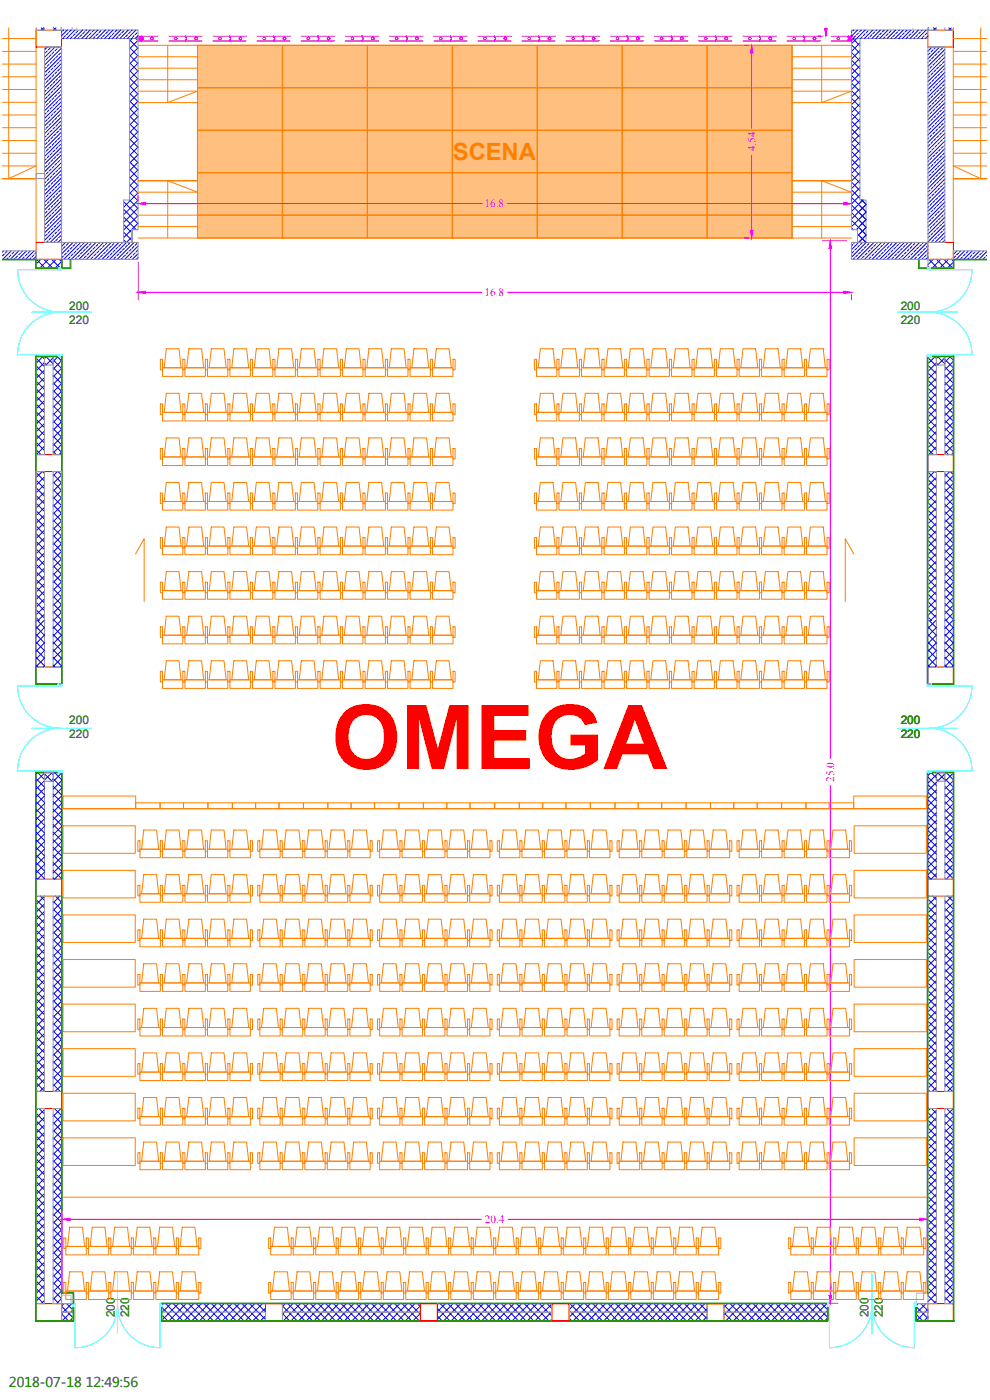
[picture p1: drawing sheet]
<svg xmlns="http://www.w3.org/2000/svg" width="297mm" height="420mm" viewBox="0 0 297 420" stroke-linecap="round" stroke-linejoin="round" font-family="sans-serif">
<defs><g id="words">
<text font-size="26.7" fill="#f00" x="99.5" y="230.7">OMEGA</text>
<text font-size="7.1" fill="#ff7f00" x="135.9" y="47.9">SCENA</text>
<text font-size="4.3" x="2.7" y="416.4">2018-07-18 12:49:56</text>
<g font-size="3.6">
<text x="20.8" y="92.9">200</text>
<text x="270.2" y="92.9">200</text>
<text x="20.8" y="97.2">220</text>
<text x="270.2" y="97.2">220</text>
<text x="20.8" y="217.4">200</text>
<text x="20.8" y="221.6">220</text>
<text x="270.2" y="217.4">200</text>
<text x="270.2" y="221.6">220</text>
<text x="34.5" y="395.4" transform="rotate(-90 34.5 395.4)">200</text>
<text x="38.8" y="395.4" transform="rotate(-90 38.8 395.4)">220</text>
<text x="260.6" y="395.4" transform="rotate(-90 260.6 395.4)">200</text>
<text x="264.9" y="395.4" transform="rotate(-90 264.9 395.4)">220</text>
</g>
<g font-size="3.4" fill="#f0f">
<text x="226.6" y="45.4" transform="rotate(-90 226.6 45.4)">4.54</text>
<text x="145.4" y="62.2">16.8</text>
<text x="145.4" y="88.8">16.8</text>
<text x="250.3" y="234.6" transform="rotate(-90 250.3 234.6)">25.0</text>
<text x="145.5" y="367">20.4</text>
</g>
</g></defs>
<!-- layer: A_scena -->
<path d="M59.3 13.6l178.3 57.8v-57.8zM59.3 13.6l178.3 57.8h-178.3z" fill="#ffbf7f" stroke="#ffbf7f" stroke-width=".3"/>
<!-- layer: A_widownia -->
<g fill="none" stroke="#ff7f00" stroke-width=".3">
<path d="M48.1 107.8h.7v3.2h-.7zM48.8 110.4h6v2.6h-6zM49.9 118h3.8l.6 5.8h-5zM49.9 104.7h3.8l.6 5.7h-5zM54.8 107.8h.7v3.2h-.7zM55.5 110.4h6.1v2.6h-6.1zM56.7 118h3.8l.6 5.8h-5.1zM56.7 104.7h3.8l.6 5.7h-5.1zM61.6 107.8h.7v3.2h-.7zM62.3 110.4h6.1v2.6h-6.1zM63.4 118h3.8l.6 5.8h-5zM63.4 104.7h3.8l.6 5.7h-5z"/>
<path d="M68.4 107.8h.6v3.2h-.6zM69 110.4h6.1v2.6h-6.1zM70.2 118h3.8l.6 5.8h-5.1zM70.2 104.7h3.8l.6 5.7h-5.1zM75.1 107.8h.7v3.2h-.7zM75.8 110.4h6.1v2.6h-6.1zM76.9 118h3.8l.7 5.8h-5.1zM76.9 104.7h3.8l.7 5.7h-5.1zM81.9 107.8h.6v3.2h-.6zM82.5 110.4h6.1v2.6h-6.1zM83.7 118h3.8l.6 5.8h-5.1zM83.7 104.7h3.8l.6 5.7h-5.1z"/>
<path d="M88.6 107.8h.7v3.2h-.7zM89.3 110.4h6.1v2.6h-6.1zM90.4 118h3.8l.7 5.8h-5.1zM90.4 104.7h3.8l.7 5.7h-5.1zM95.4 107.8h.6v3.2h-.6zM96 110.4h6.1v2.6h-6.1zM97.2 118h3.8l.6 5.8h-5.1zM97.2 104.7h3.8l.6 5.7h-5.1zM102.1 107.8h.7v3.2h-.7zM102.8 110.4h6.1v2.6h-6.1zM103.9 118h3.8l.7 5.8h-5.1zM103.9 104.7h3.8l.7 5.7h-5.1z"/>
<path d="M108.9 107.8h.6v3.2h-.6zM109.5 110.4h6.1v2.6h-6.1zM110.7 118h3.8l.6 5.8h-5zM110.7 104.7h3.8l.6 5.7h-5zM115.6 107.8h.7v3.2h-.7zM116.3 110.4h6.1v2.6h-6.1zM117.4 118h3.8l.7 5.8h-5.1zM117.4 104.7h3.8l.7 5.7h-5.1zM122.4 107.8h.6v3.2h-.6zM123 110.4h6.1v2.6h-6.1zM124.2 118h3.8l.6 5.8h-5zM124.2 104.7h3.8l.6 5.7h-5z"/>
<path d="M129.1 107.8h.7v3.2h-.7zM129.8 110.4h6.1v2.6h-6.1zM130.9 118h3.8l.7 5.8h-5.1zM130.9 104.7h3.8l.7 5.7h-5.1zM135.9 107.8h.7v3.2h-.7zM160.3 107.8h.7v3.2h-.7zM161 110.4h6.1v2.6h-6.1zM162.1 118h3.8l.7 5.8h-5.1zM162.1 104.7h3.8l.7 5.7h-5.1zM167.1 107.8h.6v3.2h-.6zM167.7 110.4h6.1v2.6h-6.1zM168.9 118h3.8l.6 5.8h-5z"/>
<path d="M168.9 104.7h3.8l.6 5.7h-5zM173.8 107.8h.7v3.2h-.7zM174.5 110.4h6.1v2.6h-6.1zM175.6 118h3.8l.7 5.8h-5.1zM175.6 104.7h3.8l.7 5.7h-5.1zM180.6 107.8h.7v3.2h-.7zM181.3 110.4h6.1v2.6h-6.1zM182.4 118h3.8l.6 5.8h-5zM182.4 104.7h3.8l.6 5.7h-5zM187.4 107.8h.6v3.2h-.6zM188 110.4h6.1v2.6h-6.1zM189.1 118h3.8l.7 5.8h-5.1z"/>
<path d="M189.1 104.7h3.8l.7 5.7h-5.1zM194.1 107.8h.7v3.2h-.7zM194.8 110.4h6.1v2.6h-6.1zM195.9 118h3.8l.6 5.8h-5zM195.9 104.7h3.8l.6 5.7h-5zM200.9 107.8h.6v3.2h-.6zM201.5 110.4h6.1v2.6h-6.1zM202.6 118h3.8l.7 5.8h-5.1zM202.6 104.7h3.8l.7 5.7h-5.1zM207.6 107.8h.7v3.2h-.7zM208.3 110.4h6.1v2.6h-6.1zM209.4 118h3.8l.7 5.8h-5.1z"/>
<path d="M209.4 104.7h3.8l.7 5.7h-5.1zM214.4 107.8h.6v3.2h-.6zM215 110.4h6.1v2.6h-6.1zM216.1 118h3.8l.7 5.8h-5.1zM216.1 104.7h3.8l.7 5.7h-5.1zM221.1 107.8h.7v3.2h-.7zM221.8 110.4h6.1v2.6h-6.1zM222.9 118h3.8l.7 5.8h-5.1zM222.9 104.7h3.8l.7 5.7h-5.1zM227.9 107.8h.6v3.2h-.6zM228.5 110.4h6.1v2.6h-6.1zM229.6 118h3.9l.6 5.8h-5.1z"/>
<path d="M229.6 104.7h3.9l.6 5.7h-5.1zM234.6 107.8h.7v3.2h-.7zM235.3 110.4h6.1v2.6h-6.1zM236.4 118h3.8l.7 5.8h-5.1zM236.4 104.7h3.8l.7 5.7h-5.1zM241.4 107.8h.6v3.2h-.6zM242 110.4h6.1v2.6h-6.1zM243.1 118h3.9l.6 5.8h-5.1zM243.1 104.7h3.9l.6 5.7h-5.1zM248.1 107.8h.7v3.2h-.7zM48.1 134.6h.7v3.2h-.7zM48.1 121.2h.7v3.2h-.7z"/>
<path d="M48.8 137.1h6v2.6h-6zM48.8 123.8h6v2.5h-6zM49.9 131.4h3.8l.6 5.7h-5zM54.8 134.6h.7v3.2h-.7zM54.8 121.2h.7v3.2h-.7zM55.5 137.1h6.1v2.6h-6.1zM55.5 123.8h6.1v2.5h-6.1zM56.7 131.4h3.8l.6 5.7h-5.1zM61.6 134.6h.7v3.2h-.7zM61.6 121.2h.7v3.2h-.7zM62.3 137.1h6.1v2.6h-6.1zM62.3 123.8h6.1v2.5h-6.1z"/>
<path d="M63.4 131.4h3.8l.6 5.7h-5zM68.4 134.6h.6v3.2h-.6zM68.4 121.2h.6v3.2h-.6zM69 137.1h6.1v2.6h-6.1zM69 123.8h6.1v2.5h-6.1zM70.2 131.4h3.8l.6 5.7h-5.1zM75.1 134.6h.7v3.2h-.7zM75.1 121.2h.7v3.2h-.7zM75.8 137.1h6.1v2.6h-6.1zM75.8 123.8h6.1v2.5h-6.1zM76.9 131.4h3.8l.7 5.7h-5.1zM81.9 134.6h.6v3.2h-.6z"/>
<path d="M81.9 121.2h.6v3.2h-.6zM82.5 137.1h6.1v2.6h-6.1zM82.5 123.8h6.1v2.5h-6.1zM83.7 131.4h3.8l.6 5.7h-5.1zM88.6 134.6h.7v3.2h-.7zM88.6 121.2h.7v3.2h-.7zM89.3 137.1h6.1v2.6h-6.1zM89.3 123.8h6.1v2.5h-6.1zM90.4 131.4h3.8l.7 5.7h-5.1zM95.4 134.6h.6v3.2h-.6zM95.4 121.2h.6v3.2h-.6zM96 137.1h6.1v2.6h-6.1z"/>
<path d="M96 123.8h6.1v2.5h-6.1zM97.2 131.4h3.8l.6 5.7h-5.1zM102.1 134.6h.7v3.2h-.7zM102.1 121.2h.7v3.2h-.7zM102.8 137.1h6.1v2.6h-6.1zM102.8 123.8h6.1v2.5h-6.1zM103.9 131.4h3.8l.7 5.7h-5.1zM108.9 134.6h.6v3.2h-.6zM108.9 121.2h.6v3.2h-.6zM109.5 137.1h6.1v2.6h-6.1zM109.5 123.8h6.1v2.5h-6.1zM110.7 131.4h3.8l.6 5.7h-5z"/>
<path d="M115.6 134.6h.7v3.2h-.7zM115.6 121.2h.7v3.2h-.7zM116.3 137.1h6.1v2.6h-6.1zM116.3 123.8h6.1v2.5h-6.1zM117.4 131.4h3.8l.7 5.7h-5.1zM122.4 134.6h.6v3.2h-.6zM122.4 121.2h.6v3.2h-.6zM123 137.1h6.1v2.6h-6.1zM123 123.8h6.1v2.5h-6.1zM124.2 131.4h3.8l.6 5.7h-5zM129.1 134.6h.7v3.2h-.7zM129.1 121.2h.7v3.2h-.7z"/>
<path d="M129.8 137.1h6.1v2.6h-6.1zM129.8 123.8h6.1v2.5h-6.1zM130.9 131.4h3.8l.7 5.7h-5.1zM135.9 134.6h.7v3.2h-.7zM135.9 121.2h.7v3.2h-.7zM160.3 134.6h.7v3.2h-.7zM160.3 121.2h.7v3.2h-.7zM161 137.1h6.1v2.6h-6.1zM161 123.8h6.1v2.5h-6.1zM162.1 131.4h3.8l.7 5.7h-5.1zM167.1 134.6h.6v3.2h-.6zM167.1 121.2h.6v3.2h-.6z"/>
<path d="M167.7 137.1h6.1v2.6h-6.1zM167.7 123.8h6.1v2.5h-6.1zM168.9 131.4h3.8l.6 5.7h-5zM173.8 134.6h.7v3.2h-.7zM173.8 121.2h.7v3.2h-.7zM174.5 137.1h6.1v2.6h-6.1zM174.5 123.8h6.1v2.5h-6.1zM175.6 131.4h3.8l.7 5.7h-5.1zM180.6 134.6h.7v3.2h-.7zM180.6 121.2h.7v3.2h-.7zM181.3 137.1h6.1v2.6h-6.1zM181.3 123.8h6.1v2.5h-6.1z"/>
<path d="M182.4 131.4h3.8l.6 5.7h-5zM187.4 134.6h.6v3.2h-.6zM187.4 121.2h.6v3.2h-.6zM188 137.1h6.1v2.6h-6.1zM188 123.8h6.1v2.5h-6.1zM189.1 131.4h3.8l.7 5.7h-5.1zM194.1 134.6h.7v3.2h-.7zM194.1 121.2h.7v3.2h-.7zM194.8 137.1h6.1v2.6h-6.1zM194.8 123.8h6.1v2.5h-6.1zM195.9 131.4h3.8l.6 5.7h-5zM200.9 134.6h.6v3.2h-.6z"/>
<path d="M200.9 121.2h.6v3.2h-.6zM201.5 137.1h6.1v2.6h-6.1zM201.5 123.8h6.1v2.5h-6.1zM202.6 131.4h3.8l.7 5.7h-5.1zM207.6 134.6h.7v3.2h-.7zM207.6 121.2h.7v3.2h-.7zM208.3 137.1h6.1v2.6h-6.1zM208.3 123.8h6.1v2.5h-6.1zM209.4 131.4h3.8l.7 5.7h-5.1zM214.4 134.6h.6v3.2h-.6zM214.4 121.2h.6v3.2h-.6zM215 137.1h6.1v2.6h-6.1z"/>
<path d="M215 123.8h6.1v2.5h-6.1zM216.1 131.4h3.8l.7 5.7h-5.1zM221.1 134.6h.7v3.2h-.7zM221.1 121.2h.7v3.2h-.7zM221.8 137.1h6.1v2.6h-6.1zM221.8 123.8h6.1v2.5h-6.1zM222.9 131.4h3.8l.7 5.7h-5.1zM227.9 134.6h.6v3.2h-.6zM227.9 121.2h.6v3.2h-.6zM228.5 137.1h6.1v2.6h-6.1zM228.5 123.8h6.1v2.5h-6.1zM229.6 131.4h3.9l.6 5.7h-5.1z"/>
<path d="M234.6 134.6h.7v3.2h-.7zM234.6 121.2h.7v3.2h-.7zM235.3 137.1h6.1v2.6h-6.1zM235.3 123.8h6.1v2.5h-6.1zM236.4 131.4h3.8l.7 5.7h-5.1zM241.4 134.6h.6v3.2h-.6zM241.4 121.2h.6v3.2h-.6zM242 137.1h6.1v2.6h-6.1zM242 123.8h6.1v2.5h-6.1zM243.1 131.4h3.9l.6 5.7h-5.1zM248.1 134.6h.7v3.2h-.7zM248.1 121.2h.7v3.2h-.7z"/>
<path d="M48.1 148h.7v3.1h-.7zM48.8 150.5h6v2.6h-6zM49.9 158.2h3.8l.6 5.7h-5zM49.9 144.8h3.8l.6 5.7h-5zM54.8 148h.7v3.1h-.7zM55.5 150.5h6.1v2.6h-6.1zM56.7 158.2h3.8l.6 5.7h-5.1zM56.7 144.8h3.8l.6 5.7h-5.1zM61.6 148h.7v3.1h-.7zM62.3 150.5h6.1v2.6h-6.1zM63.4 158.2h3.8l.6 5.7h-5zM63.4 144.8h3.8l.6 5.7h-5z"/>
<path d="M68.4 148h.6v3.1h-.6zM69 150.5h6.1v2.6h-6.1zM70.2 158.2h3.8l.6 5.7h-5.1zM70.2 144.8h3.8l.6 5.7h-5.1zM75.1 148h.7v3.1h-.7zM75.8 150.5h6.1v2.6h-6.1zM76.9 158.2h3.8l.7 5.7h-5.1zM76.9 144.8h3.8l.7 5.7h-5.1zM81.9 148h.6v3.1h-.6zM82.5 150.5h6.1v2.6h-6.1zM83.7 158.2h3.8l.6 5.7h-5.1zM83.7 144.8h3.8l.6 5.7h-5.1z"/>
<path d="M88.6 148h.7v3.1h-.7zM89.3 150.5h6.1v2.6h-6.1zM90.4 158.2h3.8l.7 5.7h-5.1zM90.4 144.8h3.8l.7 5.7h-5.1zM95.4 148h.6v3.1h-.6zM96 150.5h6.1v2.6h-6.1zM97.2 158.2h3.8l.6 5.7h-5.1zM97.2 144.8h3.8l.6 5.7h-5.1zM102.1 148h.7v3.1h-.7zM102.8 150.5h6.1v2.6h-6.1zM103.9 158.2h3.8l.7 5.7h-5.1zM103.9 144.8h3.8l.7 5.7h-5.1z"/>
<path d="M108.9 148h.6v3.1h-.6zM109.5 150.5h6.1v2.6h-6.1zM110.7 158.2h3.8l.6 5.7h-5zM110.7 144.8h3.8l.6 5.7h-5zM115.6 148h.7v3.1h-.7zM116.3 150.5h6.1v2.6h-6.1zM117.4 158.2h3.8l.7 5.7h-5.1zM117.4 144.8h3.8l.7 5.7h-5.1zM122.4 148h.6v3.1h-.6zM123 150.5h6.1v2.6h-6.1zM124.2 158.2h3.8l.6 5.7h-5zM124.2 144.8h3.8l.6 5.7h-5z"/>
<path d="M129.1 148h.7v3.1h-.7zM129.8 150.5h6.1v2.6h-6.1zM130.9 158.2h3.8l.7 5.7h-5.1zM130.9 144.8h3.8l.7 5.7h-5.1zM135.9 148h.7v3.1h-.7zM160.3 148h.7v3.1h-.7zM161 150.5h6.1v2.6h-6.1zM162.1 158.2h3.8l.7 5.7h-5.1zM162.1 144.8h3.8l.7 5.7h-5.1zM167.1 148h.6v3.1h-.6zM167.7 150.5h6.1v2.6h-6.1zM168.9 158.2h3.8l.6 5.7h-5z"/>
<path d="M168.9 144.8h3.8l.6 5.7h-5zM173.8 148h.7v3.1h-.7zM174.5 150.5h6.1v2.6h-6.1zM175.6 158.2h3.8l.7 5.7h-5.1zM175.6 144.8h3.8l.7 5.7h-5.1zM180.6 148h.7v3.1h-.7zM181.3 150.5h6.1v2.6h-6.1zM182.4 158.2h3.8l.6 5.7h-5zM182.4 144.8h3.8l.6 5.7h-5zM187.4 148h.6v3.1h-.6zM188 150.5h6.1v2.6h-6.1zM189.1 158.2h3.8l.7 5.7h-5.1z"/>
<path d="M189.1 144.8h3.8l.7 5.7h-5.1zM194.1 148h.7v3.1h-.7zM194.8 150.5h6.1v2.6h-6.1zM195.9 158.2h3.8l.6 5.7h-5zM195.9 144.8h3.8l.6 5.7h-5zM200.9 148h.6v3.1h-.6zM201.5 150.5h6.1v2.6h-6.1zM202.6 158.2h3.8l.7 5.7h-5.1zM202.6 144.8h3.8l.7 5.7h-5.1zM207.6 148h.7v3.1h-.7zM208.3 150.5h6.1v2.6h-6.1zM209.4 158.2h3.8l.7 5.7h-5.1z"/>
<path d="M209.4 144.8h3.8l.7 5.7h-5.1zM214.4 148h.6v3.1h-.6zM215 150.5h6.1v2.6h-6.1zM216.1 158.2h3.8l.7 5.7h-5.1zM216.1 144.8h3.8l.7 5.7h-5.1zM221.1 148h.7v3.1h-.7zM221.8 150.5h6.1v2.6h-6.1zM222.9 158.2h3.8l.7 5.7h-5.1zM222.9 144.8h3.8l.7 5.7h-5.1zM227.9 148h.6v3.1h-.6zM228.5 150.5h6.1v2.6h-6.1zM229.6 158.2h3.9l.6 5.7h-5.1z"/>
<path d="M229.6 144.8h3.9l.6 5.7h-5.1zM234.6 148h.7v3.1h-.7zM235.3 150.5h6.1v2.6h-6.1zM236.4 158.2h3.8l.7 5.7h-5.1zM236.4 144.8h3.8l.7 5.7h-5.1zM241.4 148h.6v3.1h-.6zM242 150.5h6.1v2.6h-6.1zM243.1 158.2h3.9l.6 5.7h-5.1zM243.1 144.8h3.9l.6 5.7h-5.1zM248.1 148h.7v3.1h-.7zM40.7 166.3l2.6-4.6v18.8M48.1 174.7h.7v3.2h-.7z"/>
<path d="M48.1 161.3h.7v3.2h-.7zM48.8 177.3h6v2.5h-6zM48.8 163.9h6v2.6h-6zM49.9 171.5h3.8l.6 5.8h-5zM54.8 174.7h.7v3.2h-.7zM54.8 161.3h.7v3.2h-.7zM55.5 177.3h6.1v2.5h-6.1zM55.5 163.9h6.1v2.6h-6.1zM56.7 171.5h3.8l.6 5.8h-5.1zM61.6 174.7h.7v3.2h-.7zM61.6 161.3h.7v3.2h-.7zM62.3 177.3h6.1v2.5h-6.1z"/>
<path d="M62.3 163.9h6.1v2.6h-6.1zM63.4 171.5h3.8l.6 5.8h-5zM68.4 174.7h.6v3.2h-.6zM68.4 161.3h.6v3.2h-.6zM69 177.3h6.1v2.5h-6.1zM69 163.9h6.1v2.6h-6.1zM70.2 171.5h3.8l.6 5.8h-5.1zM75.1 174.7h.7v3.2h-.7zM75.1 161.3h.7v3.2h-.7zM75.8 177.3h6.1v2.5h-6.1zM75.8 163.9h6.1v2.6h-6.1zM76.9 171.5h3.8l.7 5.8h-5.1z"/>
<path d="M81.9 174.7h.6v3.2h-.6zM81.9 161.3h.6v3.2h-.6zM82.5 177.3h6.1v2.5h-6.1zM82.5 163.9h6.1v2.6h-6.1zM83.7 171.5h3.8l.6 5.8h-5.1zM88.6 174.7h.7v3.2h-.7zM88.6 161.3h.7v3.2h-.7zM89.3 177.3h6.1v2.5h-6.1zM89.3 163.9h6.1v2.6h-6.1zM90.4 171.5h3.8l.7 5.8h-5.1zM95.4 174.7h.6v3.2h-.6zM95.4 161.3h.6v3.2h-.6z"/>
<path d="M96 177.3h6.1v2.5h-6.1zM96 163.9h6.1v2.6h-6.1zM97.2 171.5h3.8l.6 5.8h-5.1zM102.1 174.7h.7v3.2h-.7zM102.1 161.3h.7v3.2h-.7zM102.8 177.3h6.1v2.5h-6.1zM102.8 163.9h6.1v2.6h-6.1zM103.9 171.5h3.8l.7 5.8h-5.1zM108.9 174.7h.6v3.2h-.6zM108.9 161.3h.6v3.2h-.6zM109.5 177.3h6.1v2.5h-6.1zM109.5 163.9h6.1v2.6h-6.1z"/>
<path d="M110.7 171.5h3.8l.6 5.8h-5zM115.6 174.7h.7v3.2h-.7zM115.6 161.3h.7v3.2h-.7zM116.3 177.3h6.1v2.5h-6.1zM116.3 163.9h6.1v2.6h-6.1zM117.4 171.5h3.8l.7 5.8h-5.1zM122.4 174.7h.6v3.2h-.6zM122.4 161.3h.6v3.2h-.6zM123 177.3h6.1v2.5h-6.1zM123 163.9h6.1v2.6h-6.1zM124.2 171.5h3.8l.6 5.8h-5zM129.1 174.7h.7v3.2h-.7z"/>
<path d="M129.1 161.3h.7v3.2h-.7zM129.8 177.3h6.1v2.5h-6.1zM129.8 163.9h6.1v2.6h-6.1zM130.9 171.5h3.8l.7 5.8h-5.1zM135.9 174.7h.7v3.2h-.7zM135.9 161.3h.7v3.2h-.7zM160.3 174.7h.7v3.2h-.7zM160.3 161.3h.7v3.2h-.7zM161 177.3h6.1v2.5h-6.1zM161 163.9h6.1v2.6h-6.1zM162.1 171.5h3.8l.7 5.8h-5.1zM167.1 174.7h.6v3.2h-.6z"/>
<path d="M167.1 161.3h.6v3.2h-.6zM167.7 177.3h6.1v2.5h-6.1zM167.7 163.9h6.1v2.6h-6.1zM168.9 171.5h3.8l.6 5.8h-5zM173.8 174.7h.7v3.2h-.7zM173.8 161.3h.7v3.2h-.7zM174.5 177.3h6.1v2.5h-6.1zM174.5 163.9h6.1v2.6h-6.1zM175.6 171.5h3.8l.7 5.8h-5.1zM180.6 174.7h.7v3.2h-.7zM180.6 161.3h.7v3.2h-.7zM181.3 177.3h6.1v2.5h-6.1z"/>
<path d="M181.3 163.9h6.1v2.6h-6.1zM182.4 171.5h3.8l.6 5.8h-5zM187.4 174.7h.6v3.2h-.6zM187.4 161.3h.6v3.2h-.6zM188 177.3h6.1v2.5h-6.1zM188 163.9h6.1v2.6h-6.1zM189.1 171.5h3.8l.7 5.8h-5.1zM194.1 174.7h.7v3.2h-.7zM194.1 161.3h.7v3.2h-.7zM194.8 177.3h6.1v2.5h-6.1zM194.8 163.9h6.1v2.6h-6.1zM195.9 171.5h3.8l.6 5.8h-5z"/>
<path d="M200.9 174.7h.6v3.2h-.6zM200.9 161.3h.6v3.2h-.6zM201.5 177.3h6.1v2.5h-6.1zM201.5 163.9h6.1v2.6h-6.1zM202.6 171.5h3.8l.7 5.8h-5.1zM207.6 174.7h.7v3.2h-.7zM207.6 161.3h.7v3.2h-.7zM208.3 177.3h6.1v2.5h-6.1zM208.3 163.9h6.1v2.6h-6.1zM209.4 171.5h3.8l.7 5.8h-5.1zM214.4 174.7h.6v3.2h-.6zM214.4 161.3h.6v3.2h-.6z"/>
<path d="M215 177.3h6.1v2.5h-6.1zM215 163.9h6.1v2.6h-6.1zM216.1 171.5h3.8l.7 5.8h-5.1zM221.1 174.7h.7v3.2h-.7zM221.1 161.3h.7v3.2h-.7zM221.8 177.3h6.1v2.5h-6.1zM221.8 163.9h6.1v2.6h-6.1zM222.9 171.5h3.8l.7 5.8h-5.1zM227.9 174.7h.6v3.2h-.6zM227.9 161.3h.6v3.2h-.6zM228.5 177.3h6.1v2.5h-6.1zM228.5 163.9h6.1v2.6h-6.1z"/>
<path d="M229.6 171.5h3.9l.6 5.8h-5.1zM234.6 174.7h.7v3.2h-.7zM234.6 161.3h.7v3.2h-.7zM235.3 177.3h6.1v2.5h-6.1zM235.3 163.9h6.1v2.6h-6.1zM236.4 171.5h3.8l.7 5.8h-5.1zM241.4 174.7h.6v3.2h-.6zM241.4 161.3h.6v3.2h-.6zM242 177.3h6.1v2.5h-6.1zM242 163.9h6.1v2.6h-6.1zM243.1 171.5h3.9l.6 5.8h-5.1zM248.1 174.7h.7v3.2h-.7z"/>
<path d="M248.1 161.3h.7v3.2h-.7zM256.2 166.3l-2.6-4.6v18.8M48.1 188.1h.7v3.2h-.7zM48.8 190.6h6v2.6h-6zM49.9 198.3h3.8l.6 5.7h-5zM49.9 184.9h3.8l.6 5.7h-5zM54.8 188.1h.7v3.2h-.7zM55.5 190.6h6.1v2.6h-6.1zM56.7 198.3h3.8l.6 5.7h-5.1zM56.7 184.9h3.8l.6 5.7h-5.1zM61.6 188.1h.7v3.2h-.7zM62.3 190.6h6.1v2.6h-6.1z"/>
<path d="M63.4 198.3h3.8l.6 5.7h-5zM63.4 184.9h3.8l.6 5.7h-5zM68.4 188.1h.6v3.2h-.6zM69 190.6h6.1v2.6h-6.1zM70.2 198.3h3.8l.6 5.7h-5.1zM70.2 184.9h3.8l.6 5.7h-5.1zM75.1 188.1h.7v3.2h-.7zM75.8 190.6h6.1v2.6h-6.1zM76.9 198.3h3.8l.7 5.7h-5.1zM76.9 184.9h3.8l.7 5.7h-5.1zM81.9 188.1h.6v3.2h-.6zM82.5 190.6h6.1v2.6h-6.1z"/>
<path d="M83.7 198.3h3.8l.6 5.7h-5.1zM83.7 184.9h3.8l.6 5.7h-5.1zM88.6 188.1h.7v3.2h-.7zM89.3 190.6h6.1v2.6h-6.1zM90.4 198.3h3.8l.7 5.7h-5.1zM90.4 184.9h3.8l.7 5.7h-5.1zM95.4 188.1h.6v3.2h-.6zM96 190.6h6.1v2.6h-6.1zM97.2 198.3h3.8l.6 5.7h-5.1zM97.2 184.9h3.8l.6 5.7h-5.1zM102.1 188.1h.7v3.2h-.7zM102.8 190.6h6.1v2.6h-6.1z"/>
<path d="M103.9 198.3h3.8l.7 5.7h-5.1zM103.9 184.9h3.8l.7 5.7h-5.1zM108.9 188.1h.6v3.2h-.6zM109.5 190.6h6.1v2.6h-6.1zM110.7 198.3h3.8l.6 5.7h-5zM110.7 184.9h3.8l.6 5.7h-5zM115.6 188.1h.7v3.2h-.7zM116.3 190.6h6.1v2.6h-6.1zM117.4 198.3h3.8l.7 5.7h-5.1zM117.4 184.9h3.8l.7 5.7h-5.1zM122.4 188.1h.6v3.2h-.6zM123 190.6h6.1v2.6h-6.1z"/>
<path d="M124.2 198.3h3.8l.6 5.7h-5zM124.2 184.9h3.8l.6 5.7h-5zM129.1 188.1h.7v3.2h-.7zM129.8 190.6h6.1v2.6h-6.1zM130.9 198.3h3.8l.7 5.7h-5.1zM130.9 184.9h3.8l.7 5.7h-5.1zM135.9 188.1h.7v3.2h-.7zM160.3 188.1h.7v3.2h-.7zM161 190.6h6.1v2.6h-6.1zM162.1 198.3h3.8l.7 5.7h-5.1zM162.1 184.9h3.8l.7 5.7h-5.1zM167.1 188.1h.6v3.2h-.6z"/>
<path d="M167.7 190.6h6.1v2.6h-6.1zM168.9 198.3h3.8l.6 5.7h-5zM168.9 184.9h3.8l.6 5.7h-5zM173.8 188.1h.7v3.2h-.7zM174.5 190.6h6.1v2.6h-6.1zM175.6 198.3h3.8l.7 5.7h-5.1zM175.6 184.9h3.8l.7 5.7h-5.1zM180.6 188.1h.7v3.2h-.7zM181.3 190.6h6.1v2.6h-6.1zM182.4 198.3h3.8l.6 5.7h-5zM182.4 184.9h3.8l.6 5.7h-5zM187.4 188.1h.6v3.2h-.6z"/>
<path d="M188 190.6h6.1v2.6h-6.1zM189.1 198.3h3.8l.7 5.7h-5.1zM189.1 184.9h3.8l.7 5.7h-5.1zM194.1 188.1h.7v3.2h-.7zM194.8 190.6h6.1v2.6h-6.1zM195.9 198.3h3.8l.6 5.7h-5zM195.9 184.9h3.8l.6 5.7h-5zM200.9 188.1h.6v3.2h-.6zM201.5 190.6h6.1v2.6h-6.1zM202.6 198.3h3.8l.7 5.7h-5.1zM202.6 184.9h3.8l.7 5.7h-5.1zM207.6 188.1h.7v3.2h-.7z"/>
<path d="M208.3 190.6h6.1v2.6h-6.1zM209.4 198.3h3.8l.7 5.7h-5.1zM209.4 184.9h3.8l.7 5.7h-5.1zM214.4 188.1h.6v3.2h-.6zM215 190.6h6.1v2.6h-6.1zM216.1 198.3h3.8l.7 5.7h-5.1zM216.1 184.9h3.8l.7 5.7h-5.1zM221.1 188.1h.7v3.2h-.7zM221.8 190.6h6.1v2.6h-6.1zM222.9 198.3h3.8l.7 5.7h-5.1zM222.9 184.9h3.8l.7 5.7h-5.1zM227.9 188.1h.6v3.2h-.6z"/>
<path d="M228.5 190.6h6.1v2.6h-6.1zM229.6 198.3h3.9l.6 5.7h-5.1zM229.6 184.9h3.9l.6 5.7h-5.1zM234.6 188.1h.7v3.2h-.7zM235.3 190.6h6.1v2.6h-6.1zM236.4 198.3h3.8l.7 5.7h-5.1zM236.4 184.9h3.8l.7 5.7h-5.1zM241.4 188.1h.6v3.2h-.6zM242 190.6h6.1v2.6h-6.1zM243.1 198.3h3.9l.6 5.7h-5.1zM243.1 184.9h3.9l.6 5.7h-5.1zM248.1 188.1h.7v3.2h-.7z"/>
<path d="M48.1 201.5h.7v3.2h-.7zM48.8 204h6v2.6h-6zM54.8 201.5h.7v3.2h-.7zM55.5 204h6.1v2.6h-6.1zM61.6 201.5h.7v3.2h-.7zM62.3 204h6.1v2.6h-6.1zM68.4 201.5h.6v3.2h-.6zM69 204h6.1v2.6h-6.1zM75.1 201.5h.7v3.2h-.7zM75.8 204h6.1v2.6h-6.1zM81.9 201.5h.6v3.2h-.6zM82.5 204h6.1v2.6h-6.1z"/>
<path d="M88.6 201.5h.7v3.2h-.7zM89.3 204h6.1v2.6h-6.1zM95.4 201.5h.6v3.2h-.6zM96 204h6.1v2.6h-6.1zM102.1 201.5h.7v3.2h-.7zM102.8 204h6.1v2.6h-6.1zM108.9 201.5h.6v3.2h-.6zM109.5 204h6.1v2.6h-6.1zM115.6 201.5h.7v3.2h-.7zM116.3 204h6.1v2.6h-6.1zM122.4 201.5h.6v3.2h-.6zM123 204h6.1v2.6h-6.1z"/>
<path d="M129.1 201.5h.7v3.2h-.7zM129.8 204h6.1v2.6h-6.1zM135.9 201.5h.7v3.2h-.7zM160.3 201.5h.7v3.2h-.7zM161 204h6.1v2.6h-6.1zM167.1 201.5h.6v3.2h-.6zM167.7 204h6.1v2.6h-6.1zM173.8 201.5h.7v3.2h-.7zM174.5 204h6.1v2.6h-6.1zM180.6 201.5h.7v3.2h-.7zM181.3 204h6.1v2.6h-6.1zM187.4 201.5h.6v3.2h-.6z"/>
<path d="M188 204h6.1v2.6h-6.1zM194.1 201.5h.7v3.2h-.7zM194.8 204h6.1v2.6h-6.1zM200.9 201.5h.6v3.2h-.6zM201.5 204h6.1v2.6h-6.1zM207.6 201.5h.7v3.2h-.7zM208.3 204h6.1v2.6h-6.1zM214.4 201.5h.6v3.2h-.6zM215 204h6.1v2.6h-6.1zM221.1 201.5h.7v3.2h-.7zM221.8 204h6.1v2.6h-6.1zM227.9 201.5h.6v3.2h-.6z"/>
<path d="M228.5 204h6.1v2.6h-6.1zM234.6 201.5h.7v3.2h-.7zM235.3 204h6.1v2.6h-6.1zM241.4 201.5h.6v3.2h-.6zM242 204h6.1v2.6h-6.1zM248.1 201.5h.7v3.2h-.7zM18.9 238.9h21.8v3.8h-21.8zM256.1 238.9h21.8v3.8h-21.8zM18.9 242.7h259.1M18.9 247.8h21.7v8.3h-21.7zM40.7 240.9h7.3v1.8h-7.3zM41.3 252.3h.7v3.2h-.7z"/>
<path d="M42 254.9h6.1v2.5h-6.1zM43.1 249.1h3.9l.6 5.8h-5.1zM48 240.9h7.1v1.8h-7.1zM48.1 252.3h.7v3.2h-.7zM48.8 254.9h6v2.5h-6zM49.9 249.1h3.8l.6 5.8h-5zM54.8 252.3h.7v3.2h-.7zM55.1 240.9h7.3v1.8h-7.3zM55.5 254.9h6.1v2.5h-6.1zM56.7 249.1h3.8l.6 5.8h-5.1zM61.6 252.3h.7v3.2h-.7zM62.3 254.9h6.1v2.5h-6.1z"/>
<path d="M62.4 240.9h7.3v1.8h-7.3zM63.4 249.1h3.8l.6 5.8h-5zM68.4 252.3h.6v3.2h-.6zM69 254.9h6.1v2.5h-6.1zM69.7 240.9h7v1.8h-7zM70.2 249.1h3.8l.6 5.8h-5.1zM75.1 252.3h.7v3.2h-.7zM76.7 240.9h7v1.8h-7zM77.3 252.3h.7v3.2h-.7zM78 254.9h6.1v2.5h-6.1zM79.1 249.1h3.8l.7 5.8h-5.1zM83.7 240.9h7.3v1.8h-7.3z"/>
<path d="M84.1 252.3h.6v3.2h-.6zM84.7 254.9h6.1v2.5h-6.1zM85.8 249.1h3.9l.6 5.8h-5.1zM90.8 252.3h.7v3.2h-.7zM91 240.9h7.4v1.8h-7.4zM91.5 254.9h6.1v2.5h-6.1zM92.6 249.1h3.8l.7 5.8h-5.1zM97.6 252.3h.6v3.2h-.6zM98.2 254.9h6.1v2.5h-6.1zM98.4 240.9h7v1.8h-7zM99.3 249.1h3.9l.6 5.8h-5.1zM104.3 252.3h.7v3.2h-.7z"/>
<path d="M105 254.9h6.1v2.5h-6.1zM105.4 240.9h7v1.8h-7zM106.1 249.1h3.8l.7 5.8h-5.1zM111.1 252.3h.6v3.2h-.6zM112.4 240.9h7.3v1.8h-7.3zM113.3 252.3h.6v3.2h-.6zM113.9 254.9h6.1v2.5h-6.1zM115 249.1h3.9l.6 5.8h-5.1zM119.7 240.9h7.3v1.8h-7.3zM120 252.3h.6v3.2h-.6zM120.6 254.9h6.2v2.5h-6.2zM121.8 249.1h3.8l.7 5.8h-5.2z"/>
<path d="M126.8 252.3h.6v3.2h-.6zM127 240.9h7.1v1.8h-7.1zM127.4 254.9h6.1v2.5h-6.1zM128.6 249.1h3.8l.6 5.8h-5.1zM133.5 252.3h.6v3.2h-.6zM134.1 240.9h6.9v1.8h-6.9zM134.1 254.9h6.2v2.5h-6.2zM135.3 249.1h3.8l.7 5.8h-5.2zM140.3 252.3h.6v3.2h-.6zM140.9 254.9h6.1v2.5h-6.1zM141 240.9h7.4v1.8h-7.4zM142.1 249.1h3.8l.6 5.8h-5.1z"/>
<path d="M147 252.3h.6v3.2h-.6zM148.5 240.9h7.3v1.8h-7.3zM149.2 252.3h.6v3.2h-.6zM149.8 254.9h6.2v2.5h-6.2zM151 249.1h3.8l.7 5.8h-5.1zM155.8 240.9h7v1.8h-7zM156 252.3h.6v3.2h-.6zM156.6 254.9h6.1v2.5h-6.1zM157.8 249.1h3.8l.6 5.8h-5.1zM162.7 252.3h.7v3.2h-.7zM162.8 240.9h7v1.8h-7zM163.4 254.9h6.1v2.5h-6.1z"/>
<path d="M164.5 249.1h3.8l.7 5.8h-5.1zM169.5 252.3h.6v3.2h-.6zM169.8 240.9h7.4v1.8h-7.4zM170.1 254.9h6.1v2.5h-6.1zM171.3 249.1h3.8l.6 5.8h-5.1zM176.2 252.3h.7v3.2h-.7zM176.9 254.9h6.1v2.5h-6.1zM177.2 240.9h7.3v1.8h-7.3zM178 249.1h3.8l.7 5.8h-5.1zM183 252.3h.6v3.2h-.6zM184.5 240.9h7v1.8h-7zM185.2 252.3h.6v3.2h-.6z"/>
<path d="M185.8 254.9h6.1v2.5h-6.1zM186.9 249.1h3.9l.6 5.8h-5.1zM191.5 240.9h7v1.8h-7zM191.9 252.3h.7v3.2h-.7zM192.6 254.9h6.1v2.5h-6.1zM193.7 249.1h3.8l.6 5.8h-5zM198.5 240.9h7.4v1.8h-7.4zM198.7 252.3h.6v3.2h-.6zM199.3 254.9h6.1v2.5h-6.1zM200.4 249.1h3.9l.6 5.8h-5.1zM205.4 252.3h.7v3.2h-.7zM205.9 240.9h7.3v1.8h-7.3z"/>
<path d="M206.1 254.9h6.1v2.5h-6.1zM207.2 249.1h3.8l.7 5.8h-5.1zM212.2 252.3h.6v3.2h-.6zM212.8 254.9h6.1v2.5h-6.1zM213.2 240.9h7v1.8h-7zM214 249.1h3.8l.6 5.8h-5.1zM218.9 252.3h.7v3.2h-.7zM220.2 240.9h7v1.8h-7zM221.1 252.3h.7v3.2h-.7zM221.8 254.9h6.1v2.5h-6.1zM222.9 249.1h3.8l.7 5.8h-5.1zM227.2 240.9h7.3v1.8h-7.3z"/>
<path d="M227.9 252.3h.6v3.2h-.6zM228.5 254.9h6.1v2.5h-6.1zM229.6 249.1h3.9l.6 5.8h-5.1zM234.5 240.9h7.3v1.8h-7.3zM234.6 252.3h.7v3.2h-.7zM235.3 254.9h6.1v2.5h-6.1zM236.4 249.1h3.8l.7 5.8h-5.1zM241.4 252.3h.6v3.2h-.6zM241.8 240.9h7v1.8h-7zM242 254.9h6.1v2.5h-6.1zM243.1 249.1h3.9l.6 5.8h-5.1zM248.1 252.3h.7v3.2h-.7z"/>
<path d="M248.8 254.9h6.1v2.5h-6.1zM248.8 240.9h7.3v1.8h-7.3zM249.9 249.1h3.8l.7 5.8h-5.1zM254.9 252.3h.6v3.2h-.6zM256.3 247.8h21.6v8.3h-21.6zM18.9 261.2h21.7v8.3h-21.7zM18.9 274.6h21.7v8.2h-21.7zM41.3 265.7h.7v3.2h-.7zM41.3 279.1h.7v3.2h-.7zM42 268.2h6.1v2.6h-6.1zM43.1 262.5h3.9l.6 5.7h-5.1zM43.1 275.9h3.9l.6 5.7h-5.1z"/>
<path d="M48.1 265.7h.7v3.2h-.7zM48.1 279.1h.7v3.2h-.7zM48.8 268.2h6v2.6h-6zM49.9 262.5h3.8l.6 5.7h-5zM49.9 275.9h3.8l.6 5.7h-5zM54.8 265.7h.7v3.2h-.7zM54.8 279.1h.7v3.2h-.7zM55.5 268.2h6.1v2.6h-6.1zM56.7 262.5h3.8l.6 5.7h-5.1zM56.7 275.9h3.8l.6 5.7h-5.1zM61.6 265.7h.7v3.2h-.7zM61.6 279.1h.7v3.2h-.7z"/>
<path d="M62.3 268.2h6.1v2.6h-6.1zM63.4 262.5h3.8l.6 5.7h-5zM63.4 275.9h3.8l.6 5.7h-5zM68.4 265.7h.6v3.2h-.6zM68.4 279.1h.6v3.2h-.6zM69 268.2h6.1v2.6h-6.1zM70.2 262.5h3.8l.6 5.7h-5.1zM70.2 275.9h3.8l.6 5.7h-5.1zM75.1 265.7h.7v3.2h-.7zM75.1 279.1h.7v3.2h-.7zM77.3 265.7h.7v3.2h-.7zM77.3 279.1h.7v3.2h-.7z"/>
<path d="M78 268.2h6.1v2.6h-6.1zM79.1 262.5h3.8l.7 5.7h-5.1zM79.1 275.9h3.8l.7 5.7h-5.1zM84.1 265.7h.6v3.2h-.6zM84.1 279.1h.6v3.2h-.6zM84.7 268.2h6.1v2.6h-6.1zM85.8 262.5h3.9l.6 5.7h-5.1zM85.8 275.9h3.9l.6 5.7h-5.1zM90.8 265.7h.7v3.2h-.7zM90.8 279.1h.7v3.2h-.7zM91.5 268.2h6.1v2.6h-6.1zM92.6 262.5h3.8l.7 5.7h-5.1z"/>
<path d="M92.6 275.9h3.8l.7 5.7h-5.1zM97.6 265.7h.6v3.2h-.6zM97.6 279.1h.6v3.2h-.6zM98.2 268.2h6.1v2.6h-6.1zM99.3 262.5h3.9l.6 5.7h-5.1zM99.3 275.9h3.9l.6 5.7h-5.1zM104.3 265.7h.7v3.2h-.7zM104.3 279.1h.7v3.2h-.7zM105 268.2h6.1v2.6h-6.1zM106.1 262.5h3.8l.7 5.7h-5.1zM106.1 275.9h3.8l.7 5.7h-5.1zM111.1 265.7h.6v3.2h-.6z"/>
<path d="M111.1 279.1h.6v3.2h-.6zM113.3 265.7h.6v3.2h-.6zM113.3 279.1h.6v3.2h-.6zM113.9 268.2h6.1v2.6h-6.1zM115 262.5h3.9l.6 5.7h-5.1zM115 275.9h3.9l.6 5.7h-5.1zM120 265.7h.6v3.2h-.6zM120 279.1h.6v3.2h-.6zM120.6 268.2h6.2v2.6h-6.2zM121.8 262.5h3.8l.7 5.7h-5.2zM121.8 275.9h3.8l.7 5.7h-5.2zM126.8 265.7h.6v3.2h-.6z"/>
<path d="M126.8 279.1h.6v3.2h-.6zM127.4 268.2h6.1v2.6h-6.1zM128.6 262.5h3.8l.6 5.7h-5.1zM128.6 275.9h3.8l.6 5.7h-5.1zM133.5 265.7h.6v3.2h-.6zM133.5 279.1h.6v3.2h-.6zM134.1 268.2h6.2v2.6h-6.2zM135.3 262.5h3.8l.7 5.7h-5.2zM135.3 275.9h3.8l.7 5.7h-5.2zM140.3 265.7h.6v3.2h-.6zM140.3 279.1h.6v3.2h-.6zM140.9 268.2h6.1v2.6h-6.1z"/>
<path d="M142.1 262.5h3.8l.6 5.7h-5.1zM142.1 275.9h3.8l.6 5.7h-5.1zM147 265.7h.6v3.2h-.6zM147 279.1h.6v3.2h-.6zM149.2 265.7h.6v3.2h-.6zM149.2 279.1h.6v3.2h-.6zM149.8 268.2h6.2v2.6h-6.2zM151 262.5h3.8l.7 5.7h-5.1zM151 275.9h3.8l.7 5.7h-5.1zM156 265.7h.6v3.2h-.6zM156 279.1h.6v3.2h-.6zM156.6 268.2h6.1v2.6h-6.1z"/>
<path d="M157.8 262.5h3.8l.6 5.7h-5.1zM157.8 275.9h3.8l.6 5.7h-5.1zM162.7 265.7h.7v3.2h-.7zM162.7 279.1h.7v3.2h-.7zM163.4 268.2h6.1v2.6h-6.1zM164.5 262.5h3.8l.7 5.7h-5.1zM164.5 275.9h3.8l.7 5.7h-5.1zM169.5 265.7h.6v3.2h-.6zM169.5 279.1h.6v3.2h-.6zM170.1 268.2h6.1v2.6h-6.1zM171.3 262.5h3.8l.6 5.7h-5.1zM171.3 275.9h3.8l.6 5.7h-5.1z"/>
<path d="M176.2 265.7h.7v3.2h-.7zM176.2 279.1h.7v3.2h-.7zM176.9 268.2h6.1v2.6h-6.1zM178 262.5h3.8l.7 5.7h-5.1zM178 275.9h3.8l.7 5.7h-5.1zM183 265.7h.6v3.2h-.6zM183 279.1h.6v3.2h-.6zM185.2 265.7h.6v3.2h-.6zM185.2 279.1h.6v3.2h-.6zM185.8 268.2h6.1v2.6h-6.1zM186.9 262.5h3.9l.6 5.7h-5.1zM186.9 275.9h3.9l.6 5.7h-5.1z"/>
<path d="M191.9 265.7h.7v3.2h-.7zM191.9 279.1h.7v3.2h-.7zM192.6 268.2h6.1v2.6h-6.1zM193.7 262.5h3.8l.6 5.7h-5zM193.7 275.9h3.8l.6 5.7h-5zM198.7 265.7h.6v3.2h-.6zM198.7 279.1h.6v3.2h-.6zM199.3 268.2h6.1v2.6h-6.1zM200.4 262.5h3.9l.6 5.7h-5.1zM200.4 275.9h3.9l.6 5.7h-5.1zM205.4 265.7h.7v3.2h-.7zM205.4 279.1h.7v3.2h-.7z"/>
<path d="M206.1 268.2h6.1v2.6h-6.1zM207.2 262.5h3.8l.7 5.7h-5.1zM207.2 275.9h3.8l.7 5.7h-5.1zM212.2 265.7h.6v3.2h-.6zM212.2 279.1h.6v3.2h-.6zM212.8 268.2h6.1v2.6h-6.1zM214 262.5h3.8l.6 5.7h-5.1zM214 275.9h3.8l.6 5.7h-5.1zM218.9 265.7h.7v3.2h-.7zM218.9 279.1h.7v3.2h-.7zM221.1 265.7h.7v3.2h-.7zM221.1 279.1h.7v3.2h-.7z"/>
<path d="M221.8 268.2h6.1v2.6h-6.1zM222.9 262.5h3.8l.7 5.7h-5.1zM222.9 275.9h3.8l.7 5.7h-5.1zM227.9 265.7h.6v3.2h-.6zM227.9 279.1h.6v3.2h-.6zM228.5 268.2h6.1v2.6h-6.1zM229.6 262.5h3.9l.6 5.7h-5.1zM229.6 275.9h3.9l.6 5.7h-5.1zM234.6 265.7h.7v3.2h-.7zM234.6 279.1h.7v3.2h-.7zM235.3 268.2h6.1v2.6h-6.1zM236.4 262.5h3.8l.7 5.7h-5.1z"/>
<path d="M236.4 275.9h3.8l.7 5.7h-5.1zM241.4 265.7h.6v3.2h-.6zM241.4 279.1h.6v3.2h-.6zM242 268.2h6.1v2.6h-6.1zM243.1 262.5h3.9l.6 5.7h-5.1zM243.1 275.9h3.9l.6 5.7h-5.1zM248.1 265.7h.7v3.2h-.7zM248.1 279.1h.7v3.2h-.7zM248.8 268.2h6.1v2.6h-6.1zM249.9 262.5h3.8l.7 5.7h-5.1zM249.9 275.9h3.8l.7 5.7h-5.1zM254.9 265.7h.6v3.2h-.6z"/>
<path d="M254.9 279.1h.6v3.2h-.6zM256.3 261.2h21.6v8.3h-21.6zM256.3 274.6h21.6v8.2h-21.6zM18.9 288h21.7v8.3h-21.7zM41.3 292.5h.7v3.1h-.7zM42 281.6h6.1v2.6h-6.1zM42 295h6.1v2.5h-6.1zM43.1 289.2h3.9l.6 5.8h-5.1zM48.1 292.5h.7v3.1h-.7zM48.8 281.6h6v2.6h-6zM48.8 295h6v2.5h-6zM49.9 289.2h3.8l.6 5.8h-5z"/>
<path d="M54.8 292.5h.7v3.1h-.7zM55.5 281.6h6.1v2.6h-6.1zM55.5 295h6.1v2.5h-6.1zM56.7 289.2h3.8l.6 5.8h-5.1zM61.6 292.5h.7v3.1h-.7zM62.3 281.6h6.1v2.6h-6.1zM62.3 295h6.1v2.5h-6.1zM63.4 289.2h3.8l.6 5.8h-5zM68.4 292.5h.6v3.1h-.6zM69 281.6h6.1v2.6h-6.1zM69 295h6.1v2.5h-6.1zM70.2 289.2h3.8l.6 5.8h-5.1z"/>
<path d="M75.1 292.5h.7v3.1h-.7zM77.3 292.5h.7v3.1h-.7zM78 281.6h6.1v2.6h-6.1zM78 295h6.1v2.5h-6.1zM79.1 289.2h3.8l.7 5.8h-5.1zM84.1 292.5h.6v3.1h-.6zM84.7 281.6h6.1v2.6h-6.1zM84.7 295h6.1v2.5h-6.1zM85.8 289.2h3.9l.6 5.8h-5.1zM90.8 292.5h.7v3.1h-.7zM91.5 281.6h6.1v2.6h-6.1zM91.5 295h6.1v2.5h-6.1z"/>
<path d="M92.6 289.2h3.8l.7 5.8h-5.1zM97.6 292.5h.6v3.1h-.6zM98.2 281.6h6.1v2.6h-6.1zM98.2 295h6.1v2.5h-6.1zM99.3 289.2h3.9l.6 5.8h-5.1zM104.3 292.5h.7v3.1h-.7zM105 281.6h6.1v2.6h-6.1zM105 295h6.1v2.5h-6.1zM106.1 289.2h3.8l.7 5.8h-5.1zM111.1 292.5h.6v3.1h-.6zM113.3 292.5h.6v3.1h-.6zM113.9 281.6h6.1v2.6h-6.1z"/>
<path d="M113.9 295h6.1v2.5h-6.1zM115 289.2h3.9l.6 5.8h-5.1zM120 292.5h.6v3.1h-.6zM120.6 281.6h6.2v2.6h-6.2zM120.6 295h6.2v2.5h-6.2zM121.8 289.2h3.8l.7 5.8h-5.2zM126.8 292.5h.6v3.1h-.6zM127.4 281.6h6.1v2.6h-6.1zM127.4 295h6.1v2.5h-6.1zM128.6 289.2h3.8l.6 5.8h-5.1zM133.5 292.5h.6v3.1h-.6zM134.1 281.6h6.2v2.6h-6.2z"/>
<path d="M134.1 295h6.2v2.5h-6.2zM135.3 289.2h3.8l.7 5.8h-5.2zM140.3 292.5h.6v3.1h-.6zM140.9 281.6h6.1v2.6h-6.1zM140.9 295h6.1v2.5h-6.1zM142.1 289.2h3.8l.6 5.8h-5.1zM147 292.5h.6v3.1h-.6zM149.2 292.5h.6v3.1h-.6zM149.8 281.6h6.2v2.6h-6.2zM149.8 295h6.2v2.5h-6.2zM151 289.2h3.8l.7 5.8h-5.1zM156 292.5h.6v3.1h-.6z"/>
<path d="M156.6 281.6h6.1v2.6h-6.1zM156.6 295h6.1v2.5h-6.1zM157.8 289.2h3.8l.6 5.8h-5.1zM162.7 292.5h.7v3.1h-.7zM163.4 281.6h6.1v2.6h-6.1zM163.4 295h6.1v2.5h-6.1zM164.5 289.2h3.8l.7 5.8h-5.1zM169.5 292.5h.6v3.1h-.6zM170.1 281.6h6.1v2.6h-6.1zM170.1 295h6.1v2.5h-6.1zM171.3 289.2h3.8l.6 5.8h-5.1zM176.2 292.5h.7v3.1h-.7z"/>
<path d="M176.9 281.6h6.1v2.6h-6.1zM176.9 295h6.1v2.5h-6.1zM178 289.2h3.8l.7 5.8h-5.1zM183 292.5h.6v3.1h-.6zM185.2 292.5h.6v3.1h-.6zM185.8 281.6h6.1v2.6h-6.1zM185.8 295h6.1v2.5h-6.1zM186.9 289.2h3.9l.6 5.8h-5.1zM191.9 292.5h.7v3.1h-.7zM192.6 281.6h6.1v2.6h-6.1zM192.6 295h6.1v2.5h-6.1zM193.7 289.2h3.8l.6 5.8h-5z"/>
<path d="M198.7 292.5h.6v3.1h-.6zM199.3 281.6h6.1v2.6h-6.1zM199.3 295h6.1v2.5h-6.1zM200.4 289.2h3.9l.6 5.8h-5.1zM205.4 292.5h.7v3.1h-.7zM206.1 281.6h6.1v2.6h-6.1zM206.1 295h6.1v2.5h-6.1zM207.2 289.2h3.8l.7 5.8h-5.1zM212.2 292.5h.6v3.1h-.6zM212.8 281.6h6.1v2.6h-6.1zM212.8 295h6.1v2.5h-6.1zM214 289.2h3.8l.6 5.8h-5.1z"/>
<path d="M218.9 292.5h.7v3.1h-.7zM221.1 292.5h.7v3.1h-.7zM221.8 281.6h6.1v2.6h-6.1zM221.8 295h6.1v2.5h-6.1zM222.9 289.2h3.8l.7 5.8h-5.1zM227.9 292.5h.6v3.1h-.6zM228.5 281.6h6.1v2.6h-6.1zM228.5 295h6.1v2.5h-6.1zM229.6 289.2h3.9l.6 5.8h-5.1zM234.6 292.5h.7v3.1h-.7zM235.3 281.6h6.1v2.6h-6.1zM235.3 295h6.1v2.5h-6.1z"/>
<path d="M236.4 289.2h3.8l.7 5.8h-5.1zM241.4 292.5h.6v3.1h-.6zM242 281.6h6.1v2.6h-6.1zM242 295h6.1v2.5h-6.1zM243.1 289.2h3.9l.6 5.8h-5.1zM248.1 292.5h.7v3.1h-.7zM248.8 281.6h6.1v2.6h-6.1zM248.8 295h6.1v2.5h-6.1zM249.9 289.2h3.8l.7 5.8h-5.1zM254.9 292.5h.6v3.1h-.6zM256.3 288h21.6v8.3h-21.6zM18.9 301.3h21.7v8.3h-21.7z"/>
<path d="M18.9 314.7h21.7v8.3h-21.7zM41.3 305.8h.7v3.2h-.7zM41.3 319.2h.7v3.2h-.7zM42 308.4h6.1v2.5h-6.1zM43.1 302.6h3.9l.6 5.8h-5.1zM43.1 316h3.9l.6 5.7h-5.1zM48.1 305.8h.7v3.2h-.7zM48.1 319.2h.7v3.2h-.7zM48.8 308.4h6v2.5h-6zM49.9 302.6h3.8l.6 5.8h-5zM49.9 316h3.8l.6 5.7h-5zM54.8 305.8h.7v3.2h-.7z"/>
<path d="M54.8 319.2h.7v3.2h-.7zM55.5 308.4h6.1v2.5h-6.1zM56.7 302.6h3.8l.6 5.8h-5.1zM56.7 316h3.8l.6 5.7h-5.1zM61.6 305.8h.7v3.2h-.7zM61.6 319.2h.7v3.2h-.7zM62.3 308.4h6.1v2.5h-6.1zM63.4 302.6h3.8l.6 5.8h-5zM63.4 316h3.8l.6 5.7h-5zM68.4 305.8h.6v3.2h-.6zM68.4 319.2h.6v3.2h-.6zM69 308.4h6.1v2.5h-6.1z"/>
<path d="M70.2 302.6h3.8l.6 5.8h-5.1zM70.2 316h3.8l.6 5.7h-5.1zM75.1 305.8h.7v3.2h-.7zM75.1 319.2h.7v3.2h-.7zM77.3 305.8h.7v3.2h-.7zM77.3 319.2h.7v3.2h-.7zM78 308.4h6.1v2.5h-6.1zM79.1 302.6h3.8l.7 5.8h-5.1zM79.1 316h3.8l.7 5.7h-5.1zM84.1 305.8h.6v3.2h-.6zM84.1 319.2h.6v3.2h-.6zM84.7 308.4h6.1v2.5h-6.1z"/>
<path d="M85.8 302.6h3.9l.6 5.8h-5.1zM85.8 316h3.9l.6 5.7h-5.1zM90.8 305.8h.7v3.2h-.7zM90.8 319.2h.7v3.2h-.7zM91.5 308.4h6.1v2.5h-6.1zM92.6 302.6h3.8l.7 5.8h-5.1zM92.6 316h3.8l.7 5.7h-5.1zM97.6 305.8h.6v3.2h-.6zM97.6 319.2h.6v3.2h-.6zM98.2 308.4h6.1v2.5h-6.1zM99.3 302.6h3.9l.6 5.8h-5.1zM99.3 316h3.9l.6 5.7h-5.1z"/>
<path d="M104.3 305.8h.7v3.2h-.7zM104.3 319.2h.7v3.2h-.7zM105 308.4h6.1v2.5h-6.1zM106.1 302.6h3.8l.7 5.8h-5.1zM106.1 316h3.8l.7 5.7h-5.1zM111.1 305.8h.6v3.2h-.6zM111.1 319.2h.6v3.2h-.6zM113.3 305.8h.6v3.2h-.6zM113.3 319.2h.6v3.2h-.6zM113.9 308.4h6.1v2.5h-6.1zM115 302.6h3.9l.6 5.8h-5.1zM115 316h3.9l.6 5.7h-5.1z"/>
<path d="M120 305.8h.6v3.2h-.6zM120 319.2h.6v3.2h-.6zM120.6 308.4h6.2v2.5h-6.2zM121.8 302.6h3.8l.7 5.8h-5.2zM121.8 316h3.8l.7 5.7h-5.2zM126.8 305.8h.6v3.2h-.6zM126.8 319.2h.6v3.2h-.6zM127.4 308.4h6.1v2.5h-6.1zM128.6 302.6h3.8l.6 5.8h-5.1zM128.6 316h3.8l.6 5.7h-5.1zM133.5 305.8h.6v3.2h-.6zM133.5 319.2h.6v3.2h-.6z"/>
<path d="M134.1 308.4h6.2v2.5h-6.2zM135.3 302.6h3.8l.7 5.8h-5.2zM135.3 316h3.8l.7 5.7h-5.2zM140.3 305.8h.6v3.2h-.6zM140.3 319.2h.6v3.2h-.6zM140.9 308.4h6.1v2.5h-6.1zM142.1 302.6h3.8l.6 5.8h-5.1zM142.1 316h3.8l.6 5.7h-5.1zM147 305.8h.6v3.2h-.6zM147 319.2h.6v3.2h-.6zM149.2 305.8h.6v3.2h-.6zM149.2 319.2h.6v3.2h-.6z"/>
<path d="M149.8 308.4h6.2v2.5h-6.2zM151 302.6h3.8l.7 5.8h-5.1zM151 316h3.8l.7 5.7h-5.1zM156 305.8h.6v3.2h-.6zM156 319.2h.6v3.2h-.6zM156.6 308.4h6.1v2.5h-6.1zM157.8 302.6h3.8l.6 5.8h-5.1zM157.8 316h3.8l.6 5.7h-5.1zM162.7 305.8h.7v3.2h-.7zM162.7 319.2h.7v3.2h-.7zM163.4 308.4h6.1v2.5h-6.1zM164.5 302.6h3.8l.7 5.8h-5.1z"/>
<path d="M164.5 316h3.8l.7 5.7h-5.1zM169.5 305.8h.6v3.2h-.6zM169.5 319.2h.6v3.2h-.6zM170.1 308.4h6.1v2.5h-6.1zM171.3 302.6h3.8l.6 5.8h-5.1zM171.3 316h3.8l.6 5.7h-5.1zM176.2 305.8h.7v3.2h-.7zM176.2 319.2h.7v3.2h-.7zM176.9 308.4h6.1v2.5h-6.1zM178 302.6h3.8l.7 5.8h-5.1zM178 316h3.8l.7 5.7h-5.1zM183 305.8h.6v3.2h-.6z"/>
<path d="M183 319.2h.6v3.2h-.6zM185.2 305.8h.6v3.2h-.6zM185.2 319.2h.6v3.2h-.6zM185.8 308.4h6.1v2.5h-6.1zM186.9 302.6h3.9l.6 5.8h-5.1zM186.9 316h3.9l.6 5.7h-5.1zM191.9 305.8h.7v3.2h-.7zM191.9 319.2h.7v3.2h-.7zM192.6 308.4h6.1v2.5h-6.1zM193.7 302.6h3.8l.6 5.8h-5zM193.7 316h3.8l.6 5.7h-5zM198.7 305.8h.6v3.2h-.6z"/>
<path d="M198.7 319.2h.6v3.2h-.6zM199.3 308.4h6.1v2.5h-6.1zM200.4 302.6h3.9l.6 5.8h-5.1zM200.4 316h3.9l.6 5.7h-5.1zM205.4 305.8h.7v3.2h-.7zM205.4 319.2h.7v3.2h-.7zM206.1 308.4h6.1v2.5h-6.1zM207.2 302.6h3.8l.7 5.8h-5.1zM207.2 316h3.8l.7 5.7h-5.1zM212.2 305.8h.6v3.2h-.6zM212.2 319.2h.6v3.2h-.6zM212.8 308.4h6.1v2.5h-6.1z"/>
<path d="M214 302.6h3.8l.6 5.8h-5.1zM214 316h3.8l.6 5.7h-5.1zM218.9 305.8h.7v3.2h-.7zM218.9 319.2h.7v3.2h-.7zM221.1 305.8h.7v3.2h-.7zM221.1 319.2h.7v3.2h-.7zM221.8 308.4h6.1v2.5h-6.1zM222.9 302.6h3.8l.7 5.8h-5.1zM222.9 316h3.8l.7 5.7h-5.1zM227.9 305.8h.6v3.2h-.6zM227.9 319.2h.6v3.2h-.6zM228.5 308.4h6.1v2.5h-6.1z"/>
<path d="M229.6 302.6h3.9l.6 5.8h-5.1zM229.6 316h3.9l.6 5.7h-5.1zM234.6 305.8h.7v3.2h-.7zM234.6 319.2h.7v3.2h-.7zM235.3 308.4h6.1v2.5h-6.1zM236.4 302.6h3.8l.7 5.8h-5.1zM236.4 316h3.8l.7 5.7h-5.1zM241.4 305.8h.6v3.2h-.6zM241.4 319.2h.6v3.2h-.6zM242 308.4h6.1v2.5h-6.1zM243.1 302.6h3.9l.6 5.8h-5.1zM243.1 316h3.9l.6 5.7h-5.1z"/>
<path d="M248.1 305.8h.7v3.2h-.7zM248.1 319.2h.7v3.2h-.7zM248.8 308.4h6.1v2.5h-6.1zM249.9 302.6h3.8l.7 5.8h-5.1zM249.9 316h3.8l.7 5.7h-5.1zM254.9 305.8h.6v3.2h-.6zM254.9 319.2h.6v3.2h-.6zM256.3 301.3h21.6v8.3h-21.6zM256.3 314.7h21.6v8.3h-21.6zM18.9 328.1h21.7v8.3h-21.7zM41.3 332.6h.7v3.2h-.7zM42 321.7h6.1v2.6h-6.1z"/>
<path d="M42 335.1h6.1v2.6h-6.1zM43.1 329.4h3.9l.6 5.7h-5.1zM48.1 332.6h.7v3.2h-.7zM48.8 321.7h6v2.6h-6zM48.8 335.1h6v2.6h-6zM49.9 329.4h3.8l.6 5.7h-5zM54.8 332.6h.7v3.2h-.7zM55.5 321.7h6.1v2.6h-6.1zM55.5 335.1h6.1v2.6h-6.1zM56.7 329.4h3.8l.6 5.7h-5.1zM61.6 332.6h.7v3.2h-.7zM62.3 321.7h6.1v2.6h-6.1z"/>
<path d="M62.3 335.1h6.1v2.6h-6.1zM63.4 329.4h3.8l.6 5.7h-5zM68.4 332.6h.6v3.2h-.6zM69 321.7h6.1v2.6h-6.1zM69 335.1h6.1v2.6h-6.1zM70.2 329.4h3.8l.6 5.7h-5.1zM75.1 332.6h.7v3.2h-.7zM77.3 332.6h.7v3.2h-.7zM78 321.7h6.1v2.6h-6.1zM78 335.1h6.1v2.6h-6.1zM79.1 329.4h3.8l.7 5.7h-5.1zM84.1 332.6h.6v3.2h-.6z"/>
<path d="M84.7 321.7h6.1v2.6h-6.1zM84.7 335.1h6.1v2.6h-6.1zM85.8 329.4h3.9l.6 5.7h-5.1zM90.8 332.6h.7v3.2h-.7zM91.5 321.7h6.1v2.6h-6.1zM91.5 335.1h6.1v2.6h-6.1zM92.6 329.4h3.8l.7 5.7h-5.1zM97.6 332.6h.6v3.2h-.6zM98.2 321.7h6.1v2.6h-6.1zM98.2 335.1h6.1v2.6h-6.1zM99.3 329.4h3.9l.6 5.7h-5.1zM104.3 332.6h.7v3.2h-.7z"/>
<path d="M105 321.7h6.1v2.6h-6.1zM105 335.1h6.1v2.6h-6.1zM106.1 329.4h3.8l.7 5.7h-5.1zM111.1 332.6h.6v3.2h-.6zM113.3 332.6h.6v3.2h-.6zM113.9 321.7h6.1v2.6h-6.1zM113.9 335.1h6.1v2.6h-6.1zM115 329.4h3.9l.6 5.7h-5.1zM120 332.6h.6v3.2h-.6zM120.6 321.7h6.2v2.6h-6.2zM120.6 335.1h6.2v2.6h-6.2zM121.8 329.4h3.8l.7 5.7h-5.2z"/>
<path d="M126.8 332.6h.6v3.2h-.6zM127.4 321.7h6.1v2.6h-6.1zM127.4 335.1h6.1v2.6h-6.1zM128.6 329.4h3.8l.6 5.7h-5.1zM133.5 332.6h.6v3.2h-.6zM134.1 321.7h6.2v2.6h-6.2zM134.1 335.1h6.2v2.6h-6.2zM135.3 329.4h3.8l.7 5.7h-5.2zM140.3 332.6h.6v3.2h-.6zM140.9 321.7h6.1v2.6h-6.1zM140.9 335.1h6.1v2.6h-6.1zM142.1 329.4h3.8l.6 5.7h-5.1z"/>
<path d="M147 332.6h.6v3.2h-.6zM149.2 332.6h.6v3.2h-.6zM149.8 321.7h6.2v2.6h-6.2zM149.8 335.1h6.2v2.6h-6.2zM151 329.4h3.8l.7 5.7h-5.1zM156 332.6h.6v3.2h-.6zM156.6 321.7h6.1v2.6h-6.1zM156.6 335.1h6.1v2.6h-6.1zM157.8 329.4h3.8l.6 5.7h-5.1zM162.7 332.6h.7v3.2h-.7zM163.4 321.7h6.1v2.6h-6.1zM163.4 335.1h6.1v2.6h-6.1z"/>
<path d="M164.5 329.4h3.8l.7 5.7h-5.1zM169.5 332.6h.6v3.2h-.6zM170.1 321.7h6.1v2.6h-6.1zM170.1 335.1h6.1v2.6h-6.1zM171.3 329.4h3.8l.6 5.7h-5.1zM176.2 332.6h.7v3.2h-.7zM176.9 321.7h6.1v2.6h-6.1zM176.9 335.1h6.1v2.6h-6.1zM178 329.4h3.8l.7 5.7h-5.1zM183 332.6h.6v3.2h-.6zM185.2 332.6h.6v3.2h-.6zM185.8 321.7h6.1v2.6h-6.1z"/>
<path d="M185.8 335.1h6.1v2.6h-6.1zM186.9 329.4h3.9l.6 5.7h-5.1zM191.9 332.6h.7v3.2h-.7zM192.6 321.7h6.1v2.6h-6.1zM192.6 335.1h6.1v2.6h-6.1zM193.7 329.4h3.8l.6 5.7h-5zM198.7 332.6h.6v3.2h-.6zM199.3 321.7h6.1v2.6h-6.1zM199.3 335.1h6.1v2.6h-6.1zM200.4 329.4h3.9l.6 5.7h-5.1zM205.4 332.6h.7v3.2h-.7zM206.1 321.7h6.1v2.6h-6.1z"/>
<path d="M206.1 335.1h6.1v2.6h-6.1zM207.2 329.4h3.8l.7 5.7h-5.1zM212.2 332.6h.6v3.2h-.6zM212.8 321.7h6.1v2.6h-6.1zM212.8 335.1h6.1v2.6h-6.1zM214 329.4h3.8l.6 5.7h-5.1zM218.9 332.6h.7v3.2h-.7zM221.1 332.6h.7v3.2h-.7zM221.8 321.7h6.1v2.6h-6.1zM221.8 335.1h6.1v2.6h-6.1zM222.9 329.4h3.8l.7 5.7h-5.1zM227.9 332.6h.6v3.2h-.6z"/>
<path d="M228.5 321.7h6.1v2.6h-6.1zM228.5 335.1h6.1v2.6h-6.1zM229.6 329.4h3.9l.6 5.7h-5.1zM234.6 332.6h.7v3.2h-.7zM235.3 321.7h6.1v2.6h-6.1zM235.3 335.1h6.1v2.6h-6.1zM236.4 329.4h3.8l.7 5.7h-5.1zM241.4 332.6h.6v3.2h-.6zM242 321.7h6.1v2.6h-6.1zM242 335.1h6.1v2.6h-6.1zM243.1 329.4h3.9l.6 5.7h-5.1zM248.1 332.6h.7v3.2h-.7z"/>
<path d="M248.8 321.7h6.1v2.6h-6.1zM248.8 335.1h6.1v2.6h-6.1zM249.9 329.4h3.8l.7 5.7h-5.1zM254.9 332.6h.6v3.2h-.6zM256.3 328.1h21.6v8.3h-21.6zM18.9 341.5h21.7v8.3h-21.7zM18.9 359.3h259.1M41.3 346h.7v3.1h-.7zM42 348.5h6.1v2.5h-6.1zM43.1 342.7h3.9l.6 5.8h-5.1zM48.1 346h.7v3.1h-.7zM48.8 348.5h6v2.5h-6z"/>
<path d="M49.9 342.7h3.8l.6 5.8h-5zM54.8 346h.7v3.1h-.7zM55.5 348.5h6.1v2.5h-6.1zM56.7 342.7h3.8l.6 5.8h-5.1zM61.6 346h.7v3.1h-.7zM62.3 348.5h6.1v2.5h-6.1zM63.4 342.7h3.8l.6 5.8h-5zM68.4 346h.6v3.1h-.6zM69 348.5h6.1v2.5h-6.1zM70.2 342.7h3.8l.6 5.8h-5.1zM75.1 346h.7v3.1h-.7zM77.3 346h.7v3.1h-.7z"/>
<path d="M78 348.5h6.1v2.5h-6.1zM79.1 342.7h3.8l.7 5.8h-5.1zM84.1 346h.6v3.1h-.6zM84.7 348.5h6.1v2.5h-6.1zM85.8 342.7h3.9l.6 5.8h-5.1zM90.8 346h.7v3.1h-.7zM91.5 348.5h6.1v2.5h-6.1zM92.6 342.7h3.8l.7 5.8h-5.1zM97.6 346h.6v3.1h-.6zM98.2 348.5h6.1v2.5h-6.1zM99.3 342.7h3.9l.6 5.8h-5.1zM104.3 346h.7v3.1h-.7z"/>
<path d="M105 348.5h6.1v2.5h-6.1zM106.1 342.7h3.8l.7 5.8h-5.1zM111.1 346h.6v3.1h-.6zM113.3 346h.6v3.1h-.6zM113.9 348.5h6.1v2.5h-6.1zM115 342.7h3.9l.6 5.8h-5.1zM120 346h.6v3.1h-.6zM120.6 348.5h6.2v2.5h-6.2zM121.8 342.7h3.8l.7 5.8h-5.2zM126.8 346h.6v3.1h-.6zM127.4 348.5h6.1v2.5h-6.1zM128.6 342.7h3.8l.6 5.8h-5.1z"/>
<path d="M133.5 346h.6v3.1h-.6zM134.1 348.5h6.2v2.5h-6.2zM135.3 342.7h3.8l.7 5.8h-5.2zM140.3 346h.6v3.1h-.6zM140.9 348.5h6.1v2.5h-6.1zM142.1 342.7h3.8l.6 5.8h-5.1zM147 346h.6v3.1h-.6zM149.2 346h.6v3.1h-.6zM149.8 348.5h6.2v2.5h-6.2zM151 342.7h3.8l.7 5.8h-5.1zM156 346h.6v3.1h-.6zM156.6 348.5h6.1v2.5h-6.1z"/>
<path d="M157.8 342.7h3.8l.6 5.8h-5.1zM162.7 346h.7v3.1h-.7zM163.4 348.5h6.1v2.5h-6.1zM164.5 342.7h3.8l.7 5.8h-5.1zM169.5 346h.6v3.1h-.6zM170.1 348.5h6.1v2.5h-6.1zM171.3 342.7h3.8l.6 5.8h-5.1zM176.2 346h.7v3.1h-.7zM176.9 348.5h6.1v2.5h-6.1zM178 342.7h3.8l.7 5.8h-5.1zM183 346h.6v3.1h-.6zM185.2 346h.6v3.1h-.6z"/>
<path d="M185.8 348.5h6.1v2.5h-6.1zM186.9 342.7h3.9l.6 5.8h-5.1zM191.9 346h.7v3.1h-.7zM192.6 348.5h6.1v2.5h-6.1zM193.7 342.7h3.8l.6 5.8h-5zM198.7 346h.6v3.1h-.6zM199.3 348.5h6.1v2.5h-6.1zM200.4 342.7h3.9l.6 5.8h-5.1zM205.4 346h.7v3.1h-.7zM206.1 348.5h6.1v2.5h-6.1zM207.2 342.7h3.8l.7 5.8h-5.1zM212.2 346h.6v3.1h-.6z"/>
<path d="M212.8 348.5h6.1v2.5h-6.1zM214 342.7h3.8l.6 5.8h-5.1zM218.9 346h.7v3.1h-.7zM221.1 346h.7v3.1h-.7zM221.8 348.5h6.1v2.5h-6.1zM222.9 342.7h3.8l.7 5.8h-5.1zM227.9 346h.6v3.1h-.6zM228.5 348.5h6.1v2.5h-6.1zM229.6 342.7h3.9l.6 5.8h-5.1zM234.6 346h.7v3.1h-.7zM235.3 348.5h6.1v2.5h-6.1zM236.4 342.7h3.8l.7 5.8h-5.1z"/>
<path d="M241.4 346h.6v3.1h-.6zM242 348.5h6.1v2.5h-6.1zM243.1 342.7h3.9l.6 5.8h-5.1zM248.1 346h.7v3.1h-.7zM248.8 348.5h6.1v2.5h-6.1zM249.9 342.7h3.8l.7 5.8h-5.1zM254.9 346h.6v3.1h-.6zM256.3 341.5h21.6v8.3h-21.6zM19.1 371.5h.7v3.2h-.7zM19.8 374.1h6.1v2.5h-6.1zM20.9 368.3h3.9l.6 5.8h-5.1zM25.9 371.5h.6v3.2h-.6z"/>
<path d="M26.5 374.1h6.1v2.5h-6.1zM27.7 368.3h3.8l.6 5.8h-5.1zM32.6 371.5h.7v3.2h-.7zM33.3 374.1h6.1v2.5h-6.1zM34.4 368.3h3.9l.6 5.8h-5.1zM39.4 371.5h.6v3.2h-.6zM40 374.1h6.1v2.5h-6.1zM41.2 368.3h3.8l.6 5.8h-5.1zM46.1 371.5h.7v3.2h-.7zM46.8 374.1h6.1v2.5h-6.1zM47.9 368.3h3.9l.6 5.8h-5.1zM52.9 371.5h.6v3.2h-.6z"/>
<path d="M53.5 374.1h6.1v2.5h-6.1zM54.7 368.3h3.8l.6 5.8h-5.1zM59.6 371.5h.7v3.2h-.7zM80.6 371.5h.6v3.2h-.6zM81.2 374.1h6.2v2.5h-6.2zM82.4 368.3h3.8l.7 5.8h-5.2zM87.4 371.5h.6v3.2h-.6zM88 374.1h6.1v2.5h-6.1zM89.1 368.3h3.8l.7 5.8h-5.1zM94.1 371.5h.6v3.2h-.6zM94.7 374.1h6.2v2.5h-6.2zM95.9 368.3h3.8l.7 5.8h-5.2z"/>
<path d="M100.9 371.5h.6v3.2h-.6zM101.5 374.1h6.1v2.5h-6.1zM102.6 368.3h3.9l.6 5.8h-5.1zM107.6 371.5h.6v3.2h-.6zM108.2 374.1h6.2v2.5h-6.2zM109.4 368.3h3.8l.7 5.8h-5.2zM114.4 371.5h.6v3.2h-.6zM115 374.1h6.1v2.5h-6.1zM116.1 368.3h3.9l.6 5.8h-5.1zM121.1 371.5h.6v3.2h-.6zM121.7 374.1h6.2v2.5h-6.2zM122.9 368.3h3.8l.7 5.8h-5.2z"/>
<path d="M127.9 371.5h.6v3.2h-.6zM128.5 374.1h6.1v2.5h-6.1zM129.7 368.3h3.8l.6 5.8h-5.1zM134.6 371.5h.6v3.2h-.6zM135.2 374.1h6.2v2.5h-6.2zM136.4 368.3h3.8l.7 5.8h-5.2zM141.4 371.5h.6v3.2h-.6zM142 374.1h6.1v2.5h-6.1zM143.2 368.3h3.8l.6 5.8h-5.1zM148.1 371.5h.6v3.2h-.6zM148.7 374.1h6.2v2.5h-6.2zM149.9 368.3h3.8l.7 5.8h-5.1z"/>
<path d="M154.9 371.5h.6v3.2h-.6zM155.5 374.1h6.1v2.5h-6.1zM156.7 368.3h3.8l.6 5.8h-5.1zM161.6 371.5h.6v3.2h-.6zM162.2 374.1h6.2v2.5h-6.2zM163.4 368.3h3.8l.7 5.8h-5.1zM168.4 371.5h.6v3.2h-.6zM169 374.1h6.1v2.5h-6.1zM170.2 368.3h3.8l.6 5.8h-5.1zM175.1 371.5h.7v3.2h-.7zM175.8 374.1h6.1v2.5h-6.1zM176.9 368.3h3.8l.7 5.8h-5.1z"/>
<path d="M181.9 371.5h.6v3.2h-.6zM182.5 374.1h6.1v2.5h-6.1zM183.7 368.3h3.8l.6 5.8h-5.1zM188.6 371.5h.7v3.2h-.7zM189.3 374.1h6.1v2.5h-6.1zM190.4 368.3h3.9l.6 5.8h-5.1zM195.4 371.5h.6v3.2h-.6zM196 374.1h6.1v2.5h-6.1zM197.2 368.3h3.8l.6 5.8h-5.1zM202.1 371.5h.7v3.2h-.7zM202.8 374.1h6.1v2.5h-6.1zM203.9 368.3h3.9l.6 5.8h-5.1z"/>
<path d="M208.9 371.5h.6v3.2h-.6zM209.5 374.1h6.1v2.5h-6.1zM210.7 368.3h3.8l.6 5.8h-5.1zM215.6 371.5h.7v3.2h-.7zM236.6 371.5h.7v3.2h-.7zM237.3 374.1h6.1v2.5h-6.1zM238.4 368.3h3.9l.6 5.8h-5.1zM243.4 371.5h.6v3.2h-.6zM244 374.1h6.1v2.5h-6.1zM245.2 368.3h3.8l.6 5.8h-5.1zM250.1 371.5h.7v3.2h-.7zM250.8 374.1h6.1v2.5h-6.1z"/>
<path d="M251.9 368.3h3.9l.6 5.8h-5.1zM256.9 371.5h.6v3.2h-.6zM257.5 374.1h6.1v2.5h-6.1zM258.7 368.3h3.8l.6 5.8h-5.1zM263.6 371.5h.7v3.2h-.7zM264.3 374.1h6.1v2.5h-6.1zM265.4 368.3h3.9l.6 5.8h-5.1zM270.4 371.5h.6v3.2h-.6zM271 374.1h6.1v2.5h-6.1zM272.2 368.3h3.8l.6 5.8h-5zM277.1 371.5h.7v3.2h-.7zM19.1 384.9h.7v3.2h-.7z"/>
<path d="M19.8 387.4h6.1v2.6h-6.1zM20.9 381.7h3.9l.6 5.7h-5.1zM25.9 384.9h.6v3.2h-.6zM26.5 387.4h6.1v2.6h-6.1zM27.7 381.7h3.8l.6 5.7h-5.1zM32.6 384.9h.7v3.2h-.7zM33.3 387.4h6.1v2.6h-6.1zM34.4 381.7h3.9l.6 5.7h-5.1zM39.4 384.9h.6v3.2h-.6zM40 387.4h6.1v2.6h-6.1zM41.2 381.7h3.8l.6 5.7h-5.1zM46.1 384.9h.7v3.2h-.7z"/>
<path d="M46.8 387.4h6.1v2.6h-6.1zM47.9 381.7h3.9l.6 5.7h-5.1zM52.9 384.9h.6v3.2h-.6zM53.5 387.4h6.1v2.6h-6.1zM54.7 381.7h3.8l.6 5.7h-5.1zM59.6 384.9h.7v3.2h-.7zM80.6 384.9h.6v3.2h-.6zM81.2 387.4h6.2v2.6h-6.2zM82.4 381.7h3.8l.7 5.7h-5.2zM87.4 384.9h.6v3.2h-.6zM88 387.4h6.1v2.6h-6.1zM89.1 381.7h3.8l.7 5.7h-5.1z"/>
<path d="M94.1 384.9h.6v3.2h-.6zM94.7 387.4h6.2v2.6h-6.2zM95.9 381.7h3.8l.7 5.7h-5.2zM100.9 384.9h.6v3.2h-.6zM101.5 387.4h6.1v2.6h-6.1zM102.6 381.7h3.9l.6 5.7h-5.1zM107.6 384.9h.6v3.2h-.6zM108.2 387.4h6.2v2.6h-6.2zM109.4 381.7h3.8l.7 5.7h-5.2zM114.4 384.9h.6v3.2h-.6zM115 387.4h6.1v2.6h-6.1zM116.1 381.7h3.9l.6 5.7h-5.1z"/>
<path d="M121.1 384.9h.6v3.2h-.6zM121.7 387.4h6.2v2.6h-6.2zM122.9 381.7h3.8l.7 5.7h-5.2zM127.9 384.9h.6v3.2h-.6zM128.5 387.4h6.1v2.6h-6.1zM129.7 381.7h3.8l.6 5.7h-5.1zM134.6 384.9h.6v3.2h-.6zM135.2 387.4h6.2v2.6h-6.2zM136.4 381.7h3.8l.7 5.7h-5.2zM141.4 384.9h.6v3.2h-.6zM142 387.4h6.1v2.6h-6.1zM143.2 381.7h3.8l.6 5.7h-5.1z"/>
<path d="M148.1 384.9h.6v3.2h-.6zM148.7 387.4h6.2v2.6h-6.2zM149.9 381.7h3.8l.7 5.7h-5.1zM154.9 384.9h.6v3.2h-.6zM155.5 387.4h6.1v2.6h-6.1zM156.7 381.7h3.8l.6 5.7h-5.1zM161.6 384.9h.6v3.2h-.6zM162.2 387.4h6.2v2.6h-6.2zM163.4 381.7h3.8l.7 5.7h-5.1zM168.4 384.9h.6v3.2h-.6zM169 387.4h6.1v2.6h-6.1zM170.2 381.7h3.8l.6 5.7h-5.1z"/>
<path d="M175.1 384.9h.7v3.2h-.7zM175.8 387.4h6.1v2.6h-6.1zM176.9 381.7h3.8l.7 5.7h-5.1zM181.9 384.9h.6v3.2h-.6zM182.5 387.4h6.1v2.6h-6.1zM183.7 381.7h3.8l.6 5.7h-5.1zM188.6 384.9h.7v3.2h-.7zM189.3 387.4h6.1v2.6h-6.1zM190.4 381.7h3.9l.6 5.7h-5.1zM195.4 384.9h.6v3.2h-.6zM196 387.4h6.1v2.6h-6.1zM197.2 381.7h3.8l.6 5.7h-5.1z"/>
<path d="M202.1 384.9h.7v3.2h-.7zM202.8 387.4h6.1v2.6h-6.1zM203.9 381.7h3.9l.6 5.7h-5.1zM208.9 384.9h.6v3.2h-.6zM209.5 387.4h6.1v2.6h-6.1zM210.7 381.7h3.8l.6 5.7h-5.1zM215.6 384.9h.7v3.2h-.7zM236.6 384.9h.7v3.2h-.7zM237.3 387.4h6.1v2.6h-6.1zM238.4 381.7h3.9l.6 5.7h-5.1zM243.4 384.9h.6v3.2h-.6zM244 387.4h6.1v2.6h-6.1z"/>
<path d="M245.2 381.7h3.8l.6 5.7h-5.1zM250.1 384.9h.7v3.2h-.7zM250.8 387.4h6.1v2.6h-6.1zM251.9 381.7h3.9l.6 5.7h-5.1zM256.9 384.9h.6v3.2h-.6zM257.5 387.4h6.1v2.6h-6.1zM258.7 381.7h3.8l.6 5.7h-5.1zM263.6 384.9h.7v3.2h-.7zM264.3 387.4h6.1v2.6h-6.1zM265.4 381.7h3.9l.6 5.7h-5.1zM270.4 384.9h.6v3.2h-.6zM271 387.4h6.1v2.6h-6.1z"/>
<path d="M272.2 381.7h3.8l.6 5.7h-5zM277.1 384.9h.7v3.2h-.7z"/>
</g>
<!-- layer: A_hatch -->
<g fill="none" stroke="#00f" stroke-width=".3">
<path d="M12.3 8.4l.8 .6M13.1 8.4l-.7 .6M13.6 18.2l-.2 .2M14.2 14.1l-.8 .8M14.2 15.3l-.6 .6M14.5 17.3l-.6 .6M14.7 19.3l-.5 .6M15 14.4l-.5 .6M15.3 16.4l-.6 .6M15.4 14.1l-.1 .1M15.6 18.4l-.6 .6M16 8.4l.7 .6"/>
<path d="M16.2 15.6l-.6 .5M16.5 17.6l-.6 .6M16.5 14.1l-3.1 3.1M16.7 19.6l-.5 .6M16.8 8.4l-.7 .6M17 14.7l-.5 .6M17.3 16.7l-.6 .6M17.6 18.7l-.6 .6M17.6 14.1l-.3 .3M18.2 15.9l-.6 .5M18.3 8.4l.2 .1M18.4 17.9l-.5 .5"/>
<path d="M18.5 14.4l-5.1 5.1M18.5 16.7l-5.1 5.1M18.5 19l-5.1 5.1M18.5 15.6h-.1M18.5 8.9l-.1 .1M18.5 9.5l-.1 .2M18.8 11.6h.1M19.1 9l-.3 .3M19.7 10.7l-.6 .6M20.2 9l-1.8 1.8M20.5 9.8l-.5 .6M21.4 9l-.6 .5"/>
<path d="M21.7 11l-.6 .6M22.5 9l-2.5 2.6M22.5 10.1l-.5 .6M23.4 9.3l-.6 .5M23.7 11.3l-.3 .3M24.5 10.4l-.6 .6M24.8 9l-2.5 2.6M25.4 9.5l-.6 .6M25.7 11.6h.1M25.9 9l-.2 .3M26.5 10.7l-.5 .6M27.1 9l-2.6 2.6"/>
<path d="M27.4 9.8l-.6 .6M28.2 9l-.5 .5M28.5 11l-.5 .6M29.4 9l-2.6 2.6M29.4 10.1l-.6 .6M30.3 9.3l-.6 .5M30.6 11.3l-.3 .3M31.4 10.4l-.6 .6M31.7 9l-2.6 2.6M32.2 9.5l-.5 .6M32.5 11.6h.1M32.8 9l-.3 .3"/>
<path d="M33.4 10.7l-.6 .6M33.9 9l-2.5 2.6M34.3 9.8l-.6 .6M35.1 9l-.6 .5M35.4 11l-.6 .6M36.2 9l-2.5 2.6M36.3 10.1l-.6 .6M37.1 9.3l-.5 .5M37.4 11.3l-.3 .3M38.3 10.4l-.6 .6M38.5 9l-2.5 2.6M38.9 18.9l2.5 2.5"/>
<path d="M38.9 16.6l2.5 2.5M38.9 14.3l2.5 2.5M38.9 12l2.5 2.5M39.1 9.5l-.5 .6M39.4 11.6h.1M39.6 11.6l-.7 .7M39.7 9l-.3 .3M40.2 10.7l-.5 .6M40.8 11.6l.6 .6M40.8 9l-2.5 2.6M41.1 9.8l-.6 .6M41.3 10.8l-.8 .8"/>
<path d="M41.4 12.1l-2.5 2.5M41.4 14.4l-2.5 2.5M41.4 16.7l-2.5 2.5M41.4 18.9l-2.5 2.6M255.5 18l2.5 2.6M255.5 15.7l2.5 2.6M255.5 13.4l2.5 2.6M255.6 9.6l-.1 .1M255.9 11.6h.1M255.9 11.6l2.1 2.1M256.1 9l-.2 .3M256.7 10.7l-.6 .6"/>
<path d="M257.3 9l-1.8 1.9M257.6 9.9l-.6 .5M258 12.9l-2.5 2.5M258 15.2l-2.5 2.5M258 17.5l-2.5 2.5M258 19.7l-2.5 2.6M258.4 9l-.5 .6M258.7 11l-.5 .6M259.6 9l-4.1 4.1M259.6 10.1l-.6 .6M260.5 9.3l-.6 .6M260.7 11.3l-.2 .3"/>
<path d="M261.6 10.4l-.6 .6M261.9 9l-2.6 2.6M262.5 9.6l-.6 .5M262.7 11.6h.1M263 9l-.3 .3M263.6 10.7l-.6 .6M264.1 9l-2.5 2.6M264.4 9.9l-.5 .5M265.3 9l-.6 .6M265.6 11l-.6 .6M266.4 9l-2.5 2.6M266.5 10.1l-.6 .6"/>
<path d="M267.3 9.3l-.6 .6M267.6 11.3l-.3 .3M268.5 10.4l-.6 .6M268.7 9l-2.5 2.6M269.3 9.6l-.5 .5M269.6 11.6h.1M269.9 9l-.3 .3M270.5 10.7l-.6 .6M271 9l-2.5 2.6M271.3 9.9l-.6 .5M272.1 9l-.5 .6M272.4 11l-.5 .6"/>
<path d="M273.3 9l-2.6 2.6M273.3 10.1l-.6 .6M274.2 9.3l-.6 .6M274.5 11.3l-.3 .3M275.3 10.4l-.5 .6M275.6 9l-2.6 2.6M276.2 9.6l-.6 .5M276.5 11.6h.1M276.7 9l-.2 .3M277.3 10.7l-.5 .6M277.9 9l-2.6 2.6M278.2 9.9l-.6 .5"/>
<path d="M278.4 8.9l.1 .1M278.4 10.8l-.8 .8M278.5 18.7l-.1 .1M278.5 14.1l-.1 .1M278.6 8.4l-.2 .1M279 15.9l-.5 .5M279.3 17.9l-.5 .5M279.6 19.9l-.6 .6M279.6 14.1l-1.2 1.3M279.9 15l-.6 .6M280.1 8.4l.7 .6M280.2 17l-.6 .6"/>
<path d="M280.5 19l-.6 .6M280.7 14.2l-.5 .5M280.9 8.4l-.8 .6M281 16.1l-.5 .6M281.3 18.2l-.6 .5M281.9 15.3l-.6 .6M281.9 14.1l-3.5 3.6M282.2 17.3l-.6 .6M282.5 19.3l-.6 .6M282.8 14.4l-.6 .6M283 16.4l-.5 .6M283.1 14.1l-.1 .1"/>
<path d="M283.3 18.4l-.5 .6M283.5 14.8l-5.1 5.2M283.5 17.2l-5.1 5M283.5 19.4l-5.1 5.1M283.5 16l-.2 .1M284.7 8.4l.7 .6M285.4 8.4l-.7 .6M13.6 25l-.2 .2M13.6 31.9l-.2 .2M13.6 38.7l-.2 .3M13.9 20.2l-.5 .5M13.9 27l-.5 .5"/>
<path d="M13.9 33.9l-.5 .5M14.2 22.2l-.6 .5M14.2 29l-.6 .6M14.2 35.9l-.6 .6M14.5 24.1l-.6 .6M14.5 31l-.6 .6M14.5 37.9l-.6 .6M14.7 26.2l-.5 .5M14.7 33l-.5 .6M14.7 39.9l-.5 .6M15 21.3l-.5 .6M15 28.2l-.5 .6"/>
<path d="M15 35l-.5 .6M15.3 23.3l-.6 .6M15.3 30.2l-.6 .5M15.3 37.1l-.6 .5M15.6 25.3l-.6 .6M15.6 32.2l-.6 .5M15.6 39l-.6 .6M15.9 20.5l-.6 .5M15.9 27.3l-.6 .6M15.9 34.2l-.6 .6M16.2 22.5l-.6 .5M16.2 29.3l-.6 .6"/>
<path d="M16.2 36.2l-.6 .6M16.5 24.4l-.6 .6M16.5 31.3l-.6 .6M16.5 38.2l-.6 .5M16.7 26.5l-.5 .5M16.7 33.3l-.5 .6M17 21.6l-.5 .6M17 28.5l-.5 .5M17 35.3l-.5 .6M17.3 23.6l-.6 .5M17.3 30.5l-.6 .5M17.3 37.3l-.6 .6"/>
<path d="M17.6 25.6l-.6 .6M17.6 32.4l-.6 .6M17.6 39.3l-.6 .6M17.9 20.7l-.6 .6M17.9 27.6l-.6 .6M17.9 34.5l-.6 .5M18.2 22.7l-.6 .6M18.2 29.6l-.6 .6M18.2 36.5l-.6 .6M18.4 24.7l-.5 .6M18.4 29.3h.1M18.4 31.6l-.5 .6"/>
<path d="M18.4 36.2h.1M18.4 38.5l-.5 .5M18.5 21.3l-5.1 5.1M18.5 23.6l-5.1 5.1M18.5 25.8l-5.1 5.2M18.5 28.2l-5.1 5M18.5 30.5l-5.1 5M18.5 32.7l-5.1 5.1M18.5 35l-5.1 5.1M18.5 37.3l-5.1 5.1M18.5 39.6l-5.1 5.1M18.5 20.1l-.3 .4"/>
<path d="M18.5 22.4l-.1 .1M18.5 27l-.3 .3M18.5 33.9l-.3 .3M38.9 39.4l2.5 2.6M38.9 37.1l2.5 2.6M38.9 34.9l2.5 2.5M38.9 32.6l2.5 2.5M38.9 30.3l2.5 2.5M38.9 28l2.5 2.5M38.9 25.7l2.5 2.6M38.9 23.4l2.5 2.6M38.9 21.1l2.5 2.6"/>
<path d="M41.4 30.4l-2.5 2.5M41.4 32.7l-2.5 2.5M41.4 21.2l-2.5 2.6M41.4 23.5l-2.5 2.5M41.4 25.8l-2.5 2.5M41.4 28.1l-2.5 2.5M41.4 34.9l-2.5 2.6M41.4 37.2l-2.5 2.6M41.4 39.5l-2.5 2.6M255.5 38.6l2.5 2.6M255.5 36.3l2.5 2.6M255.5 34.1l2.5 2.5"/>
<path d="M255.5 31.8l2.5 2.5M255.5 29.5l2.5 2.5M255.5 27.2l2.5 2.5M255.5 24.9l2.5 2.5M255.5 22.6l2.5 2.6M255.5 20.3l2.5 2.6M258 22l-2.5 2.6M258 24.3l-2.5 2.6M258 26.6l-2.5 2.5M258 28.9l-2.5 2.5M258 31.2l-2.5 2.6M258 33.5l-2.5 2.5"/>
<path d="M258 35.7l-2.5 2.6M258 38l-2.5 2.6M278.5 25.6l-.1 .1M278.5 32.4l-.1 .1M278.5 39.3l-.1 .1M278.8 20.7l-.4 .4M278.8 27.6l-.4 .4M278.8 34.5l-.4 .3M279 22.7l-.5 .6M279 29.6l-.5 .6M279 36.5l-.5 .6M279.3 24.7l-.5 .6"/>
<path d="M279.3 31.6l-.5 .6M279.3 38.5l-.5 .5M279.6 26.7l-.6 .6M279.6 33.6l-.6 .6M279.9 21.9l-.6 .6M279.9 28.8l-.6 .5M279.9 35.6l-.6 .6M280.2 23.9l-.6 .5M280.2 30.7l-.6 .6M280.2 37.6l-.6 .6M280.5 25.9l-.6 .6M280.5 32.7l-.6 .6"/>
<path d="M280.5 39.6l-.6 .6M280.7 21l-.5 .6M280.7 27.9l-.5 .6M280.7 34.8l-.5 .5M281 23l-.5 .6M281 29.9l-.5 .6M281 36.8l-.5 .5M281.3 25l-.6 .6M281.3 31.9l-.6 .5M281.3 38.7l-.6 .6M281.6 20.2l-.6 .5M281.6 27l-.6 .6"/>
<path d="M281.6 33.9l-.6 .6M281.9 22.2l-.6 .5M281.9 29l-.6 .6M281.9 35.9l-.6 .6M282.2 24.1l-.6 .6M282.2 31l-.6 .6M282.2 37.9l-.6 .6M282.5 26.2l-.6 .5M282.5 33l-.6 .6M282.5 39.9l-.6 .6M282.8 21.3l-.6 .6M282.8 28.2l-.6 .6"/>
<path d="M282.8 35l-.6 .6M283 23.3l-.5 .6M283 30.2l-.5 .5M283 37.1l-.5 .5M283.3 25.3l-.5 .6M283.3 32.2l-.5 .5M283.3 39l-.5 .6M283.5 21.7l-5.1 5.1M283.5 24l-5.1 5.1M283.5 26.3l-5.1 5.1M283.5 28.6l-5.1 5.1M283.5 30.9l-5.1 5.1"/>
<path d="M283.5 33.2l-5.1 5M283.5 35.4l-5.1 5.1M283.5 37.7l-5.1 5.1M283.5 20.6l-.5 .4M283.5 22.9l-.2 .1M283.5 27.4l-.5 .5M283.5 29.7l-.2 .2M283.5 34.3l-.5 .5M283.5 36.6l-.2 .2M13.6 45.6l-.2 .2M13.6 52.5l-.2 .2M13.6 59.4l-.2 .2"/>
<path d="M13.9 40.7l-.5 .5M13.9 47.6l-.5 .5M13.9 54.5l-.5 .5M14.2 42.8l-.6 .5M14.2 49.6l-.6 .6M14.2 56.5l-.6 .6M14.5 44.8l-.6 .6M14.5 51.6l-.6 .6M14.5 58.5l-.6 .6M14.7 46.8l-.5 .5M14.7 53.6l-.5 .6M15 41.9l-.5 .6"/>
<path d="M15 48.8l-.5 .5M15 55.6l-.5 .6M15.3 43.9l-.6 .6M15.3 50.8l-.6 .5M15.3 57.6l-.6 .6M15.6 45.9l-.6 .6M15.6 52.8l-.6 .6M15.6 59.6l-.6 .6M15.9 41l-.6 .6M15.9 47.9l-.6 .6M15.9 54.8l-.6 .5M16.2 43l-.6 .6"/>
<path d="M16.2 49.9l-.6 .6M16.2 56.8l-.6 .5M16.5 45.1l-.6 .5M16.5 51.9l-.6 .6M16.5 58.8l-.6 .6M16.7 40.2l-.5 .5M16.7 47l-.5 .6M16.7 53.9l-.5 .6M17 42.2l-.5 .6M17 49l-.5 .6M17 55.9l-.5 .6M17.3 44.2l-.6 .6"/>
<path d="M17.3 51.1l-.6 .5M17.3 57.9l-.6 .6M17.6 46.2l-.6 .6M17.6 53.1l-.6 .5M17.6 59.9l-.6 .6M17.9 41.3l-.6 .6M17.9 48.2l-.6 .6M17.9 55l-.6 .6M18.2 43.3l-.6 .6M18.2 50.2l-.6 .6M18.2 57.1l-.6 .5M18.4 43h.1"/>
<path d="M18.4 45.4l-.5 .5M18.4 52.2l-.5 .6M18.4 59.1l-.5 .5M18.5 41.9l-5.1 5.1M18.5 44.2l-5.1 5M18.5 46.5l-5.1 5M18.5 48.7l-5.1 5.1M18.5 51l-5.1 5.1M18.5 53.3l-5.1 5.1M18.5 55.6l-5.1 5.1M18.5 57.9l-5.1 5.1M18.5 40.7l-.3 .3"/>
<path d="M18.5 47.6l-.3 .3M18.5 49.9h-.1M18.5 54.5l-.3 .3M18.5 56.7l-.1 .1M38.9 57.8l2.5 2.5M38.9 55.5l2.5 2.5M38.9 53.1l2.5 2.6M38.9 50.9l2.5 2.5M38.9 48.6l2.5 2.6M38.9 46.3l2.5 2.6M38.9 44l2.5 2.5M38.9 41.7l2.5 2.6"/>
<path d="M41.4 46.4l-2.5 2.6M41.4 48.7l-2.5 2.5M41.4 41.8l-2.5 2.6M41.4 44.1l-2.5 2.6M41.4 51l-2.5 2.5M41.4 53.3l-2.5 2.5M41.4 55.6l-2.5 2.5M41.4 57.8l-4.3 4.4M255.5 57l2.5 2.5M255.5 59.2l4.3 4.4-1.8-1.8M255.5 54.6l2.5 2.6M255.5 52.3l2.5 2.6"/>
<path d="M255.5 50.1l2.5 2.5M255.5 47.8l2.5 2.5M255.5 45.5l2.5 2.5M255.5 43.2l2.5 2.5M255.5 40.9l2.5 2.5M258 42.6l-2.5 2.6M258 44.9l-2.5 2.6M258 47.2l-2.5 2.6M258 49.5l-2.5 2.5M258 51.8l-2.5 2.5M258 54.1l-2.5 2.5M258 56.4l-2.5 2.5"/>
<path d="M258 58.6l-2.5 2.6M258 40.4l-2.5 2.5M278.5 46.2h-.1M278.5 53.1h-.1M278.5 59.9l-.1 .1M278.8 41.3l-.4 .4M278.8 48.2l-.4 .4M278.8 55l-.4 .4M279 43.3l-.5 .6M279 50.2l-.5 .6M279 57.1l-.5 .5M279.3 45.4l-.5 .5"/>
<path d="M279.3 52.2l-.5 .6M279.3 59.1l-.5 .5M279.6 40.5l-.6 .5M279.6 47.3l-.6 .6M279.6 54.2l-.6 .6M279.9 42.5l-.6 .5M279.9 49.3l-.6 .6M279.9 56.2l-.6 .6M280.2 44.5l-.6 .6M280.2 51.3l-.6 .6M280.2 58.2l-.6 .6M280.5 46.5l-.6 .5"/>
<path d="M280.5 53.4l-.6 .5M280.7 41.6l-.5 .6M280.7 48.5l-.5 .5M280.7 55.3l-.5 .6M281 43.6l-.5 .6M281 50.5l-.5 .6M281 57.3l-.5 .6M281.3 45.6l-.6 .6M281.3 52.5l-.6 .6M281.3 59.4l-.6 .5M281.6 40.7l-.6 .6M281.6 47.6l-.6 .6"/>
<path d="M281.6 54.5l-.6 .5M281.9 42.8l-.6 .5M281.9 49.6l-.6 .6M281.9 56.5l-.6 .6M282.2 44.8l-.6 .6M282.2 51.6l-.6 .6M282.2 58.5l-.6 .6M282.5 46.8l-.6 .5M282.5 53.6l-.6 .6M282.8 41.9l-.6 .6M282.8 48.8l-.6 .5M282.8 55.6l-.6 .6"/>
<path d="M283 43.9l-.5 .6M283 50.8l-.5 .5M283 57.6l-.5 .6M283.3 45.9l-.5 .6M283.3 52.8l-.5 .6M283.3 59.6l-.5 .6M283.5 40l-5.1 5.1M283.5 42.3l-5.1 5.1M283.5 44.6l-5.1 5.1M283.5 46.9l-5.1 5.1M283.5 49.2l-5.1 5.1M283.5 51.4l-5.1 5.2"/>
<path d="M283.5 53.7l-5.1 5.2M283.5 56l-5.1 5.1M283.5 58.3l-5.1 5.1M283.5 41.2l-.5 .4M283.5 43.4l-.2 .2M283.5 48l-.5 .5M283.5 50.3l-.2 .2M283.5 54.9l-.5 .4M283.5 57.2l-.2 .1M1.1 75.3l-.4 .4M1.3 76.2l-.6 .6M2.1 75.4l-.5 .6"/>
<path d="M2.4 77.4l-.4 .4M3.3 76.5l-.6 .6M3.4 75.3l-2.6 2.5M4.1 75.7l-.5 .5M4.4 77.7l-.1 .1M4.5 75.3l-.1 .1M5.3 76.8l-.6 .6M5.7 75.3l-2.6 2.5M6.2 76l-.6 .5M6.8 75.3l-.4 .4M7.3 77.1l-.6 .6M7.9 75.3l-2.5 2.5"/>
<path d="M8.2 76.2l-.6 .6M9 75.4l-.5 .6M9.3 77.4l-.5 .4M10.1 76.5l-.5 .6M10.2 75.3l-2.5 2.5M10.8 77l-.8 .8M10.8 75.8l-.4 .4M10.9 77.8l2.5 2.6M12.3 77.8l-1.5 1.5M13.2 77.8l2.5 2.6M13.6 66.2l-.2 .2M13.9 61.4l-.5 .5"/>
<path d="M13.9 68.2l-.5 .5M14.2 63.3l-.6 .6M14.2 70.2l-.6 .6M14.5 65.3l-.6 .6M14.5 72.2l-.6 .5M14.5 77.8l-2.5 2.6M14.7 60.5l-.5 .6M14.7 67.4l-.5 .5M15 62.5l-.5 .5M15 69.4l-.5 .5M15.3 64.5l-.6 .6M15.3 71.3l-.6 .6"/>
<path d="M15.5 77.8l2.5 2.6M15.6 66.5l-.6 .6M15.9 61.7l-.6 .5M15.9 68.5l-.6 .6M16.2 63.6l-.6 .6M16.2 70.5l-.6 .6M16.5 65.6l-.6 .6M16.5 72.5l-.3 .2M16.7 60.8l-.5 .6M16.7 67.7l-.5 .5M16.8 77.8l-2.5 2.6M17 62.8l-.5 .5"/>
<path d="M17 69.7l-.5 .5M17.3 64.8l-.6 .5M17.3 71.6l-.6 .6M17.6 66.8l-.6 .6M17.8 77.8l.7 .7-1.9 1.9M17.9 61.9l-.6 .6M17.9 68.8l-.6 .6M18.2 63.9l-.6 .6M18.2 70.8l-.6 .5M18.4 65.9l-.5 .6M18.4 70.5h.1M18.5 60.2l-5.1 5.1"/>
<path d="M18.5 62.5l-5.1 5.1M18.5 64.7l-5.1 5.2M18.5 67l-5.1 5.2M18.5 69.4l-3.4 3.3M18.5 71.6l-1.1 1.1M18.5 61.3l-.3 .4M18.5 63.6h-.1M18.5 68.2l-.3 .3M18.7 74.8l-.2 .3M19 76.8l-.5 .6M19.6 73.9l-.6 .6M19.7 72.7l-1.2 1.2"/>
<path d="M19.9 76l-.6 .5M20.5 73.1l-.6 .5M20.7 75.1l-.5 .6M20.8 72.7l-.1 .1M21 77.1l-.5 .6M21.6 74.2l-.6 .6M21.9 76.2l-.6 .6M22 72.7l-3.5 3.5M22.5 73.4l-.6 .5M22.8 75.4l-.6 .6M23 77.4l-.5 .4M23.1 72.7l-.3 .4"/>
<path d="M23.6 74.5l-.6 .6M23.9 76.5l-.6 .6M24.2 72.7l-5.1 5.1M24.5 73.6l-.6 .6M24.8 75.7l-.6 .5M25 77.7l-.2 .1M25.3 72.8l-.5 .6M25.6 74.8l-.6 .6M25.9 76.8l-.6 .6M26.4 73.9l-.5 .6M26.5 72.7l-5.1 5.1M26.7 76l-.5 .5"/>
<path d="M27.3 73.1l-.6 .5M27.6 75.1l-.6 .6M27.7 72.7l-.1 .1M27.9 77.1l-.6 .6M28.5 74.2l-.6 .6M28.8 76.2l-.6 .6M28.8 72.7l-5.1 5.1M29.3 73.4l-.5 .5M29.6 75.4l-.6 .6M29.9 77.4l-.5 .4M30 72.7l-.4 .4M30.5 74.5l-.6 .6"/>
<path d="M30.8 76.5l-.6 .6M31.1 72.7l-5.1 5.1M31.3 73.6l-.5 .6M31.6 75.7l-.5 .5M31.9 77.7l-.2 .1M32.2 72.8l-.6 .6M32.5 74.8l-.6 .6M32.8 76.8l-.6 .6M33.3 73.9l-.5 .6M33.4 72.7l-5.1 5.1M33.6 76l-.6 .5M34.2 73.1l-.6 .5"/>
<path d="M34.5 75.1l-.6 .6M34.5 72.7v.1M34.7 77.1l-.5 .6M35.3 74.2l-.6 .6M35.6 76.2l-.6 .6M35.7 72.7l-5.1 5.1M36.2 73.4l-.6 .5M36.5 75.4l-.6 .6M36.8 77.4l-.5 .4M36.8 72.7l-.3 .4M37.1 71.9l.7 .8M37.1 69.7l2.5 2.5"/>
<path d="M37.1 67.4l2.5 2.5M37.1 65.1l3.8 3.8M37.1 62.8l4.3 4.4M37.1 60.5l4.3 4.4M37.3 74.5l-.5 .6M37.6 76.5l-.6 .6M38.2 73.6l-.6 .6M38.5 75.7l-.6 .5M38.8 77.7l-.2 .1M38.8 60l2.6 2.6M39.1 72.8l-.6 .6M39.4 74.8l-.6 .6"/>
<path d="M39.6 71.1l-6.7 6.7M39.6 76.8l-.5 .6M40.2 73.9l-.6 .6M40.2 72.7l-5 5.1M40.5 76l-.6 .5M41 73.1l-.5 .5M41.3 75.1l-.5 .6M41.4 72.7l-.1 .1M41.4 60.1l-4.3 4.4M41.4 62.4l-4.3 4.4M41.4 64.7l-4.3 4.4M41.4 67l-4.3 4.3"/>
<path d="M41.4 73.8l-3.9 4M41.4 76.1l-1.7 1.7M41.4 77.3l-.4 .4M255.5 68.4l.5 .5M255.5 66.1l4.3 4.4M255.5 63.8l4.3 4.4M255.5 61.5l4.3 4.4M255.9 73.4l-.4 .4M256.1 75.4l-.5 .6M256.4 77.4l-.4 .4M256.5 72.7l-.4 .4M257 74.5l-.6 .6"/>
<path d="M257.3 72.5l.2 .2M257.3 70.2l2.5 2.5M257.3 76.5l-.6 .6M257.9 73.6l-.6 .6M258 67.8l1.8-1.8-2.9 2.9M258 70.1l1.8-1.8-2.5 2.5M258 72.4l1.8-1.8-4.3 4.3M258.2 75.7l-.6 .5M258.4 77.7l-.1 .1M258.5 60l1.3 1.3M258.7 72.8l-.5 .6M258.9 60l-3.4 3.5"/>
<path d="M259 74.8l-.6 .6M259.3 76.8l-.6 .6M259.8 61.4l-4.3 4.4M259.8 63.7l-4.3 4.3M259.9 73.9l-.6 .6M259.9 72.7l-4.4 4.5M260.2 76l-.6 .5M260.7 73.1l-.5 .5M261 75.1l-.5 .6M261.1 72.7l-.1 .1M261.3 77.1l-.6 .6M261.9 74.2l-.6 .6"/>
<path d="M262.2 76.2l-.6 .6M262.2 72.7l-5.1 5.1M262.7 73.4l-.5 .5M263 75.4l-.5 .6M263.3 77.4l-.5 .4M263.4 72.7l-.4 .4M263.9 74.5l-.6 .6M264.2 76.5l-.6 .6M264.5 72.7l-5.1 5.1M264.7 73.6l-.5 .6M265 75.7l-.6 .5M265.3 77.7l-.2 .1"/>
<path d="M265.6 72.8l-.6 .6M265.9 74.8l-.6 .6M266.2 76.8l-.6 .6M266.7 73.9l-.5 .6M266.8 72.7l-5.1 5.1M267 76l-.5 .5M267.6 73.1l-.6 .5M267.9 75.1l-.6 .6M268 72.7l-.1 .1M268.2 77.1l-.6 .6M268.8 74.2l-.6 .6M269 76.2l-.5 .6"/>
<path d="M269.1 72.7l-5.1 5.1M269.6 73.4l-.6 .5M269.9 75.4l-.6 .6M270.2 77.4l-.5 .4M270.2 72.7l-.3 .4M270.7 74.5l-.5 .6M271 76.5l-.5 .6M271.4 72.7l-5.1 5.1M271.6 73.6l-.6 .6M271.9 75.7l-.6 .5M272.2 77.7l-.2 .1M272.4 72.8l-.5 .6"/>
<path d="M272.7 74.8l-.5 .6M273 76.8l-.6 .6M273.6 73.9l-.6 .6M273.7 72.7l-5.2 5.1M273.9 76l-.6 .5M274.5 73.1l-.6 .5M274.8 75.1l-.6 .6M274.8 72.7v.1M275 77.1l-.5 .6M275.6 74.2l-.6 .6M275.9 76.2l-.6 .6M276 72.7l-5.2 5.1"/>
<path d="M276.5 73.4l-.6 .5M276.8 75.4l-.6 .6M277.1 77.4l-.5 .4M277.1 72.7l-.3 .4M277.6 74.5l-.5 .6M277.9 76.5l-.6 .6M278.2 72.7l-5 5.1M278.4 74.9l-3 2.9M278.4 77.1l-.7 .7M278.4 73.7l-.5 .5M278.4 76l-.2 .2M278.4 79.9l.5 .5"/>
<path d="M278.5 66.8l-.1 .1M278.7 77.8l2.5 2.6M278.8 61.9l-.4 .4M278.8 68.8l-.4 .3M279 63.9l-.5 .6M279 70.8l-.5 .5M279.3 65.9l-.5 .6M279.6 61.1l-.6 .6M279.6 67.9l-.6 .6M279.9 63l-.6 .6M279.9 69.9l-.6 .6M280 77.8l-1.6 1.6"/>
<path d="M280.2 65.1l-.6 .5M280.2 71.9l-.6 .6M280.5 60.2l-.6 .6M280.5 67.1l-.6 .6M280.7 62.2l-.5 .6M280.7 69.1l-.5 .6M281 77.8l2.5 2.6M281 64.2l-.5 .6M281 71.1l-.5 .5M281.3 66.2l-.6 .6M281.6 61.4l-.6 .5M281.6 68.2l-.6 .6"/>
<path d="M281.9 63.3l-.6 .6M281.9 70.2l-.6 .6M282.2 65.3l-.6 .6M282.2 72.2l-.5 .5M282.3 77.8l-2.5 2.6M282.5 60.5l-.6 .6M282.5 67.4l-.6 .5M282.8 62.5l-.6 .5M282.8 69.4l-.6 .5M283 64.5l-.5 .6M283 71.3l-.5 .6M283.2 77.8l2.6 2.6"/>
<path d="M283.3 66.5l-.5 .6M283.5 60.6l-5.1 5.1M283.5 62.9l-5.1 5.1M283.5 65.2l-5.1 5.1M283.5 67.5l-5.1 5.1M283.5 69.8l-3 2.9M283.5 72.1l-.7 .6M283.5 61.8l-.5 .4M283.5 64.1l-.2 .1M283.5 68.6l-.5 .5M283.5 70.9l-.2 .2M284.6 77.8l-2.5 2.6"/>
<path d="M285.5 77.8l.5 .6M286 78.7l-1.7 1.7M286.8 76.8l-.6 .6M287.1 75.3l-1.1 1.1M287.6 76l-.6 .5M288.3 75.3l-.4 .4M288.8 77.1l-.6 .6M289.4 75.3l-2.5 2.5M289.6 76.2l-.6 .6M290.5 75.4l-.6 .6M290.8 77.4l-.5 .4M291.6 76.5l-.5 .6"/>
<path d="M291.7 75.3l-2.5 2.5M292.5 75.7l-.6 .5M292.8 77.7l-.2 .1M292.8 75.3v.1M293.7 76.8l-.6 .6M294 75.3l-2.5 2.5M294.5 76l-.6 .5M295.1 75.3l-.3 .4M295.6 77.1l-.6 .6M296.1 75.5l-2.4 2.3M296.1 77.8h-.1M296.1 76.6l-.2 .2"/>
<path d="M10.8 80.1l.4 .3M10.8 118.9l2.6 2.6M10.8 116.6l2.6 2.6M10.8 114.4l2.6 2.5M10.8 112.1l2.6 2.6M10.8 109.8l2.6 2.5M10.8 107.5l2.6 2.5M12.6 107l.8 .8M12.8 107l-2 2M13.4 108.8l-2.6 2.5M13.4 111.1l-2.6 2.5M13.4 113.3l-2.6 2.6"/>
<path d="M13.4 115.6l-2.6 2.6M13.4 117.9l-2.6 2.6M13.4 108.9l.6 .7M13.8 107l2.1 2.2M14 107l-.6 .6M15.9 108l2.6 2.5-2.6 2.6M15.9 112.6l2.6 2.5-2.6 2.6M15.9 117.2l2.6 2.5-2.6 2.5M15.9 119.5l2.6 2.5M15.9 114.9l2.6 2.5M15.9 110.3l2.6 2.6M15.9 107.4l-2.2 2.2"/>
<path d="M17.2 107l1.3 1.3M17.4 107l-1.5 1.5M18.5 108.2l-2.6 2.6M18.5 112.8l-2.6 2.6M18.5 117.4l-2.6 2.5M278.4 118.8l2.6 2.5M278.4 116.5l2.6 2.5M278.4 114.2l2.6 2.5M278.4 111.9l2.6 2.5M278.4 109.6l2.6 2.6M278.4 107.3l2.6 2.6M280.4 107l.6 .6"/>
<path d="M280.6 107l-2.2 2.2M281 111.2l-2.6 2.6M281 113.5l-2.6 2.5M281 115.8l-2.6 2.5M281 118.1l-2.6 2.5M281.3 107l2.2 2.2M281.5 107l-.5 .6M281.6 109.6l-.6-.7-2.6 2.6M283.5 119.3l2.5 2.5M283.5 117l2.5 2.6M283.5 114.7l2.5 2.6M283.5 112.4l2.5 2.6"/>
<path d="M283.5 110.1l2.5 2.6M283.5 107.8l2.5 2.6M283.5 107.4l-2.2 2.2M285 107l1 1.1M285.1 107l-1.6 1.7M286 108.4l-2.5 2.6M286 110.7l-2.5 2.6M286 113l-2.5 2.5M286 115.3l-2.5 2.5M286 117.6l-2.5 2.5M286 119.9l-2.5 2.5M10.8 135l1.5 1.5"/>
<path d="M10.8 132.7l2.6 2.5M10.8 130.4l2.6 2.5M10.8 128.1l2.6 2.6M10.8 125.8l2.6 2.6M10.8 123.5l2.6 2.6M10.8 121.3l2.6 2.5M13.4 120.2l-2.6 2.5M13.4 122.5l-2.6 2.5M13.4 124.8l-2.6 2.5M13.4 127.1l-2.6 2.5M13.4 129.3l-2.6 2.6M13.4 131.6l-2.6 2.6"/>
<path d="M13.4 133.9l-2.5 2.6M13.4 136.2l-.2 .3M15.9 121.8l2.6 2.5-2.6 2.5M15.9 126.3l2.6 2.5-2.6 2.6M15.9 130.9l2.6 2.5-2.6 2.5M15.9 135.5l1 1M15.9 133.2l2.6 2.5M15.9 128.6l2.6 2.6M15.9 124.1l2.6 2.5M18.5 122l-2.6 2.5M18.5 126.5l-2.6 2.6M18.5 131.1l-2.6 2.6"/>
<path d="M18.5 135.7l-.8 .8M278.4 134.8l1.7 1.7M278.4 132.5l2.6 2.6M278.4 130.2l2.6 2.6M278.4 127.9l2.6 2.6M278.4 125.7l2.6 2.5M278.4 123.3l2.6 2.6M278.4 121l2.6 2.6M281 120.4l-2.6 2.5M281 122.7l-2.6 2.5M281 124.9l-2.6 2.6M281 127.2l-2.6 2.6"/>
<path d="M281 129.5l-2.6 2.6M281 131.8l-2.6 2.6M281 134.1l-2.4 2.4M281 136.4l-.1 .1M283.5 135.3l1.1 1.2M283.5 133l2.5 2.6M283.5 130.7l2.5 2.6M283.5 128.5l2.5 2.5M283.5 126.2l2.5 2.5M283.5 123.9l2.5 2.5M283.5 121.6l2.5 2.5M286 122.1l-2.5 2.6"/>
<path d="M286 124.4l-2.5 2.6M286 126.7l-2.5 2.6M286 129l-2.5 2.5M286 131.3l-2.5 2.5M286 133.6l-2.5 2.5M286 135.9l-.5 .6M10.8 157.8l2.6 2.6M10.8 155.5l2.6 2.6M10.8 153.3l2.6 2.5M10.8 151l2.6 2.5M10.8 148.7l2.6 2.5M10.8 146.4l2.6 2.5"/>
<path d="M10.8 144.1l2.6 2.6M10.8 141.8l2.6 2.6M12.6 141.5l-1.8 1.9M12.8 141.5l.6 .6M13.4 143.1l-2.6 2.5M13.4 145.4l-2.6 2.5M13.4 147.7l-2.6 2.5M13.4 150l-2.6 2.5M13.4 152.2l-2.6 2.6M13.4 154.5l-2.6 2.6M13.4 156.8l-2.6 2.6M13.4 159.1l-2.6 2.5"/>
<path d="M15.9 149.2l2.6 2.5-2.6 2.6M15.9 153.8l2.6 2.5-2.6 2.5M15.9 158.4l2.6 2.5-2.6 2.5M15.9 156.1l2.6 2.5M15.9 151.5l2.6 2.6M15.9 146.9l2.6 2.6M15.9 144.6l2.6 2.6M15.9 142.3l2.6 2.6M17.2 141.5l-1.3 1.3M17.4 141.5l1.1 1.1M18.5 142.6l-2.6 2.5M18.5 144.8l-2.6 2.6"/>
<path d="M18.5 147.1l-2.6 2.6M18.5 149.4l-2.6 2.6M18.5 154l-2.6 2.6M18.5 158.6l-2.6 2.5M278.4 159.9l2.6 2.6M278.4 157.7l2.6 2.5M278.4 155.4l2.6 2.5M278.4 153.1l2.6 2.5M278.4 150.8l2.6 2.5M278.4 148.5l2.6 2.6M278.4 146.2l2.6 2.6M278.4 143.9l2.6 2.6"/>
<path d="M278.4 141.7l2.6 2.5M280.4 141.5l-2 2M280.6 141.5l.4 .4M281 143.3l-2.6 2.5M281 145.6l-2.6 2.5M281 147.8l-2.6 2.6M281 150.1l-2.6 2.6M281 152.4l-2.6 2.6M281 154.7l-2.6 2.5M281 157l-2.6 2.5M281 159.3l-2.6 2.5M283.5 158.2l2.5 2.6"/>
<path d="M283.5 155.9l2.5 2.6M283.5 153.6l2.5 2.6M283.5 151.3l2.5 2.6M283.5 149l2.5 2.6M283.5 146.7l2.5 2.6M283.5 144.5l2.5 2.5M283.5 142.2l2.5 2.5M285 141.5l-1.5 1.5M285.1 141.5l.9 .9M286 142.7l-2.5 2.6M286 145l-2.5 2.6M286 147.3l-2.5 2.6"/>
<path d="M286 149.6l-2.5 2.6M286 151.9l-2.5 2.5M286 154.2l-2.5 2.5M286 156.5l-2.5 2.5M286 158.8l-2.5 2.5M10.8 178.4l2.6 2.6M10.8 176.2l2.6 2.5M10.8 173.9l2.6 2.5M10.8 171.6l2.6 2.5M10.8 169.3l2.6 2.5M10.8 167l2.6 2.6M10.8 164.7l2.6 2.6"/>
<path d="M10.8 162.4l2.6 2.6M10.8 160.1l2.6 2.6M13.4 161.4l-2.6 2.5M13.4 163.7l-2.6 2.5M13.4 166l-2.6 2.5M13.4 168.2l-2.6 2.6M13.4 170.5l-2.6 2.6M13.4 172.8l-2.6 2.6M13.4 175.1l-2.6 2.6M13.4 177.4l-2.6 2.6M13.4 179.7l-2.6 2.6M15.9 163l2.6 2.5-2.6 2.5"/>
<path d="M15.9 167.5l2.6 2.5-2.6 2.6M15.9 172.1l2.6 2.5-2.6 2.5M15.9 176.7l2.6 2.5-2.6 2.5M15.9 179l2.6 2.5M15.9 174.4l2.6 2.5M15.9 169.8l2.6 2.6M15.9 165.2l2.6 2.6M15.9 160.7l2.6 2.5M18.5 163.2l-2.6 2.5M18.5 167.7l-2.6 2.6M18.5 172.3l-2.6 2.6M18.5 176.9l-2.6 2.5"/>
<path d="M278.4 178.3l2.6 2.5M278.4 176l2.6 2.5M278.4 173.7l2.6 2.5M278.4 171.4l2.6 2.6M278.4 169.1l2.6 2.6M278.4 166.8l2.6 2.6M278.4 164.5l2.6 2.6M278.4 162.2l2.6 2.6M281 161.6l-2.6 2.5M281 163.8l-2.6 2.6M281 166.1l-2.6 2.6M281 168.4l-2.6 2.6"/>
<path d="M281 170.7l-2.6 2.6M281 173l-2.6 2.6M281 175.3l-2.6 2.6M281 177.6l-2.6 2.5M281 179.9l-2.6 2.5M283.5 178.8l2.5 2.5M283.5 176.5l2.5 2.5M283.5 174.2l2.5 2.6M283.5 171.9l2.5 2.6M283.5 169.6l2.5 2.6M283.5 167.4l2.5 2.5M283.5 165.1l2.5 2.5"/>
<path d="M283.5 162.8l2.5 2.5M283.5 160.5l2.5 2.5M286 161.1l-2.5 2.5M286 163.3l-2.5 2.6M286 165.6l-2.5 2.6M286 167.9l-2.5 2.5M286 170.2l-2.5 2.5M286 172.5l-2.5 2.5M286 174.8l-2.5 2.5M286 177.1l-2.5 2.5M286 179.3l-2.5 2.6M10.8 185.3l1 .9"/>
<path d="M10.8 183l2.6 2.6M10.8 180.7l2.6 2.6M10.8 192.7l2.6 2.6-2.6 2.5M10.8 199.6l.6 .6M10.8 197.3l2.6 2.5M10.8 195l2.6 2.5M10.8 190.4l2.6 2.6M10.8 188.1l2.6 2.6M10.9 186.2l-.1 .1M11.2 186.2l2.2 2.2M13.2 186.2l-2.4 2.4M13.4 182l-2.6 2.5"/>
<path d="M13.4 184.3l-2 1.9M13.4 188.3l-2.6 2.6M13.4 190.6l-2.6 2.6M13.4 192.9l-2.6 2.6M13.4 197.5l-2.6 2.5M13.4 199.8l-.4 .4M15.9 181.2l2.6 2.5-2.6 2.6M15.9 185.8l2.6 2.6M15.9 183.5l2.6 2.6M15.9 192.7l2.6 2.5-2.6 2.6M15.9 199.6l.6 .6M15.9 197.3l2.6 2.5"/>
<path d="M15.9 195l2.6 2.5M15.9 190.4l2.6 2.6M15.9 188.1l2.6 2.6M18.5 181.5l-2.6 2.5M18.5 186l-2.6 2.6M18.5 188.3l-2.6 2.6M18.5 190.6l-2.6 2.6M18.5 192.9l-2.6 2.6M18.5 197.5l-2.6 2.5M18.5 199.8l-.4 .4M278.4 185.1l1.1 1.1M278.4 182.9l2.6 2.5"/>
<path d="M278.4 180.6l2.6 2.5M278.4 192.7l2.6 2.5-2.6 2.6M278.4 199.6l.6 .6M278.4 197.3l2.6 2.5M278.4 195l2.6 2.5M278.4 190.4l2.6 2.6M278.4 188.1l2.6 2.6M278.5 186.2l-.1 .1M278.8 186.2l2.2 2.2M280.7 186.2l-2.3 2.4M281 182.2l-2.6 2.5M281 184.5l-1.8 1.7"/>
<path d="M281 188.3l-2.6 2.6M281 190.6l-2.6 2.6M281 192.9l-2.6 2.6M281 197.5l-2.6 2.5M281 199.8l-.4 .4M283.5 185.6l.6 .6M283.5 183.4l2.5 2.5M283.5 181.1l2.5 2.5M283.5 192.7l2.5 2.5-2.5 2.6M283.5 199.6l.6 .6M283.5 197.3l2.5 2.5M283.5 195l2.5 2.5"/>
<path d="M283.5 190.4l2.5 2.6M283.5 188.1l2.5 2.6M283.6 186.2l-.1 .1M283.9 186.2l2.1 2.2M285.9 186.2l-2.4 2.4M286 186.2h.1M286 181.6l-2.5 2.6M286 183.9l-2.3 2.3M286 188.3l-2.5 2.6M286 190.6l-2.5 2.6M286 192.9l-2.5 2.6M286 197.5l-2.5 2.5"/>
<path d="M286 199.8l-.3 .4M10.8 238.3l2.6 2.5M10.8 236l2.6 2.6M10.8 233.7l2.6 2.6M11.2 231.9l-.4 .4M11.3 231.9l2.1 2.1M13.4 232l-2.6 2.5M13.4 234.3l-2.6 2.5M13.4 236.6l-2.6 2.5M13.4 238.9l-2.6 2.5M13.4 232.3l2.2 2.2M15.3 231.9l.6 .6"/>
<path d="M15.6 231.9l-2.2 2.2M15.9 238.3l2.6 2.5M15.9 236l2.6 2.6M15.9 233.7l2.6 2.6M15.9 233.8l-.6 .7M16.3 231.9l-.4 .4M16.4 231.9l2.1 2.1M18.5 232l-2.6 2.5M18.5 234.3l-2.6 2.5M18.5 236.6l-2.6 2.5M18.5 238.9l-2.6 2.5M278.4 237.8l2.6 2.5"/>
<path d="M278.4 235.5l2.6 2.5M278.4 233.2l2.6 2.5M279.3 231.9l-.9 .9M279.4 231.9l1.6 1.5M281 234.8l-2.6 2.5M281 239.4l-2.6 2.5M281 233.8l.6 .7M281 237.1l-2.6 2.5M281.3 231.9l2.2 2.2M281.5 231.9l-3.1 3.1M283.5 238.3l2.5 2.5M283.5 236l2.5 2.6"/>
<path d="M283.5 233.7l2.5 2.6M283.8 231.9l-2.5 2.6M284 231.9l2 2.1M286 238.9l-2.5 2.5M286 232l-2.5 2.5M286 234.3l-2.5 2.5M286 236.6l-2.5 2.5M10.8 258.9l2.6 2.5M10.8 256.6l2.6 2.5M10.8 254.3l2.6 2.6M10.8 252l2.6 2.6M10.8 249.7l2.6 2.6"/>
<path d="M10.8 247.5l2.6 2.5M10.8 245.2l2.6 2.5M10.8 242.9l2.6 2.5M10.8 240.6l2.6 2.5M13.4 241.1l-2.6 2.6M13.4 243.4l-2.6 2.6M13.4 245.7l-2.6 2.6M13.4 248l-2.6 2.5M13.4 250.3l-2.6 2.5M13.4 252.6l-2.6 2.5M13.4 254.9l-2.6 2.5M13.4 257.1l-2.6 2.6"/>
<path d="M13.4 259.4l-2.6 2.6M15.9 258.9l2.6 2.5M15.9 256.6l2.6 2.5M15.9 254.3l2.6 2.6M15.9 252l2.6 2.6M15.9 249.7l2.6 2.6M15.9 247.5l2.6 2.5M15.9 245.2l2.6 2.5M15.9 242.9l2.6 2.5M15.9 240.6l2.6 2.5M18.5 250.3l-2.6 2.5M18.5 254.9l-2.6 2.5"/>
<path d="M18.5 259.4l-2.6 2.6M18.5 241.1l-2.6 2.6M18.5 243.4l-2.6 2.6M18.5 245.7l-2.6 2.6M18.5 248l-2.6 2.5M18.5 252.6l-2.6 2.5M18.5 257.1l-2.6 2.6M278.4 258.4l2.6 2.5M278.4 256.1l2.6 2.5M278.4 253.8l2.6 2.5M278.4 249.2l2.6 2.6M278.4 251.5l2.6 2.6"/>
<path d="M278.4 246.9l2.6 2.6M278.4 244.6l2.6 2.6M278.4 242.3l2.6 2.6M278.4 240l2.6 2.6M281 243.9l-2.6 2.6M281 241.7l-2.6 2.5M281 246.2l-2.6 2.6M281 248.5l-2.6 2.6M281 260l-2.6 2.5M281 250.8l-2.6 2.6M281 253.1l-2.6 2.6M281 255.4l-2.6 2.6"/>
<path d="M281 257.7l-2.6 2.5M283.5 258.9l2.5 2.5M283.5 256.6l2.5 2.5M283.5 254.3l2.5 2.6M283.5 252l2.5 2.6M283.5 249.7l2.5 2.6M283.5 247.5l2.5 2.5M283.5 245.2l2.5 2.5M283.5 242.9l2.5 2.5M283.5 240.6l2.5 2.5M286 241.1l-2.5 2.6M286 243.4l-2.5 2.6"/>
<path d="M286 245.7l-2.5 2.6M286 248l-2.5 2.5M286 250.3l-2.5 2.5M286 252.6l-2.5 2.5M286 254.9l-2.5 2.5M286 257.1l-2.5 2.6M286 259.4l-2.5 2.6M10.8 279.1l2.6 2.6M10.8 276.8l2.6 2.6M10.8 274.5l2.6 2.6M10.8 272.3l2.6 2.5M10.8 270l2.6 2.5"/>
<path d="M10.8 261.2l2.6 2.5M11.1 269l-.3 .2M12.1 269l1.3 1.2M13.4 261.7l-2.2 2.1-.4-.3M13.4 269l-2.6 2.5M13.4 271.2l-2.6 2.6M13.4 273.5l-2.6 2.6M13.4 275.8l-2.6 2.6M13.4 278.1l-2.6 2.5M15.9 275.1l2.6 2.5-2.6 2.5M15.9 279.7l2.6 2.5-2.6 2.5M15.9 277.4l2.6 2.5"/>
<path d="M15.9 272.8l2.6 2.6M15.9 270.5l2.6 2.6M15.9 261.2l2.6 2.5M16.7 269l1.8 1.8M17.9 269l-2 2M18.5 270.7l-2.6 2.6M18.5 273l-2.6 2.6M18.5 275.3l-2.6 2.5M18.5 279.9l-2.6 2.5M18.5 261.7l-2.1 2.1-.5-.3M278.4 278.9l2.6 2.6M278.4 276.7l2.6 2.5"/>
<path d="M278.4 274.4l2.6 2.5M278.4 272.1l2.6 2.5M278.4 269.8l2.6 2.5M278.4 260.7l2.6 2.5M278.8 269l-.4 .4M279.9 269l1.1 1.1M281 269.1l-2.6 2.6M281 271.4l-2.6 2.6M281 273.7l-2.6 2.5M281 276l-2.6 2.5M281 278.3l-2.6 2.5M281 262.3l-1.7 1.5-.9-.9"/>
<path d="M283.5 279.5l2.5 2.5M283.5 277.2l2.5 2.6M283.5 274.9l2.5 2.6M283.5 272.6l2.5 2.6M283.5 270.3l2.5 2.6M283.5 263.5l.4 .3M283.5 261.2l2.5 2.5M284.4 269l1.6 1.6M285.7 269l-2.2 2.2M286 261.7l-2.1 2.1M286 270.9l-2.5 2.5M286 273.2l-2.5 2.5"/>
<path d="M286 275.5l-2.5 2.5M286 277.8l-2.5 2.5M10.8 299.7l2.6 2.6M10.8 297.4l2.6 2.6M10.8 295.2l2.6 2.5M10.8 292.9l2.6 2.5M10.8 290.6l2.6 2.5M10.8 288.3l2.6 2.5M10.8 286l2.6 2.6M10.8 283.7l2.6 2.6M10.8 281.4l2.6 2.6M13.4 280.4l-2.6 2.5"/>
<path d="M13.4 282.7l-2.6 2.5M13.4 285l-2.6 2.5M13.4 287.2l-2.6 2.6M13.4 289.5l-2.6 2.6M13.4 291.8l-2.6 2.6M13.4 294.1l-2.6 2.5M13.4 296.4l-2.6 2.5M13.4 298.7l-2.6 2.6M15.9 284.2l2.6 2.5-2.6 2.6M15.9 288.8l2.6 2.5-2.6 2.5M15.9 293.4l2.6 2.5-2.6 2.5M15.9 298l2.6 2.5-2.6 2.5"/>
<path d="M15.9 295.7l2.6 2.5M15.9 291.1l2.6 2.5M15.9 286.5l2.6 2.6M15.9 282l2.6 2.5M18.5 298.2l-2.6 2.5M18.5 284.5l-2.6 2.5M18.5 289l-2.6 2.6M18.5 293.6l-2.6 2.5M278.4 299.6l2.6 2.5M278.4 297.3l2.6 2.5M278.4 295l2.6 2.5M278.4 292.7l2.6 2.5"/>
<path d="M278.4 290.4l2.6 2.6M278.4 288.1l2.6 2.6M278.4 285.8l2.6 2.6M278.4 283.5l2.6 2.6M278.4 281.2l2.6 2.6M281 280.6l-2.6 2.5M281 282.8l-2.6 2.6M281 285.1l-2.6 2.6M281 287.4l-2.6 2.6M281 289.7l-2.6 2.5M281 292l-2.6 2.6M281 294.3l-2.6 2.6"/>
<path d="M281 296.6l-2.6 2.5M281 298.9l-2.6 2.5M283.5 297.8l2.5 2.5M283.5 295.5l2.5 2.5M283.5 293.2l2.5 2.6M283.5 290.9l2.5 2.6M283.5 288.6l2.5 2.6M283.5 286.4l2.5 2.5M283.5 284.1l2.5 2.5M283.5 281.8l2.5 2.5M286 280l-2.5 2.6M286 282.3l-2.5 2.6"/>
<path d="M286 284.6l-2.5 2.6M286 286.9l-2.5 2.5M286 289.2l-2.5 2.5M286 291.5l-2.5 2.5M286 293.8l-2.5 2.5M286 296.1l-2.5 2.5M286 298.3l-2.5 2.6M10.8 318l2.6 2.6M10.8 315.7l2.6 2.6M10.8 313.5l2.6 2.5M10.8 311.2l2.6 2.5M10.8 308.9l2.6 2.5"/>
<path d="M10.8 306.6l2.6 2.5M10.8 304.3l2.6 2.5M10.8 302l2.6 2.6M13.4 301l-2.6 2.5M13.4 303.2l-2.6 2.6M13.4 305.6l-2.6 2.5M13.4 307.9l-2.6 2.5M13.4 310.1l-2.6 2.6M13.4 312.4l-2.6 2.6M13.4 314.7l-2.6 2.6M13.4 317l-2.6 2.5M13.4 319.3l-2.6 2.5"/>
<path d="M15.9 316.3l2.6 2.5-2.6 2.5M15.9 318.6l2.6 2.5M15.9 314l2.6 2.5M15.9 311.7l2.6 2.6M15.9 309.4l2.6 2.6M15.9 307.1l2.6 2.6M15.9 304.8l2.6 2.6M15.9 302.5l2.6 2.6M15.9 300.2l2.6 2.6M18.5 302.7l-2.6 2.6M18.5 305l-2.6 2.6M18.5 307.3l-2.6 2.6"/>
<path d="M18.5 309.6l-2.6 2.6M18.5 311.9l-2.6 2.6M18.5 314.2l-2.6 2.6M18.5 316.5l-2.6 2.5M278.4 317.9l2.6 2.5M278.4 315.6l2.6 2.5M278.4 313.3l2.6 2.5M278.4 311l2.6 2.5M278.4 308.7l2.6 2.5M278.4 306.4l2.6 2.6M278.4 304.1l2.6 2.6M278.4 301.9l2.6 2.5"/>
<path d="M281 301.2l-2.6 2.5M281 303.5l-2.6 2.5M281 305.7l-2.6 2.6M281 308l-2.6 2.6M281 310.3l-2.6 2.6M281 312.6l-2.6 2.5M281 314.9l-2.6 2.5M281 317.2l-2.6 2.5M281 319.5l-2.6 2.5M283.5 318.4l2.5 2.5M283.5 316.1l2.5 2.6M283.5 313.8l2.5 2.6"/>
<path d="M283.5 311.5l2.5 2.5M283.5 309.2l2.5 2.6M283.5 306.9l2.5 2.6M283.5 304.6l2.5 2.6M283.5 302.4l2.5 2.5M283.5 300.1l2.5 2.5M286 300.6l-2.5 2.6M286 302.9l-2.5 2.6M286 305.2l-2.5 2.6M286 307.5l-2.5 2.6M286 309.8l-2.5 2.5M286 312.1l-2.5 2.5"/>
<path d="M286 314.4l-2.5 2.5M286 316.7l-2.5 2.5M286 319l-2.5 2.5M10.8 338.6l2.6 2.6M10.8 336.4l2.6 2.5M10.8 334.1l2.6 2.5M10.8 327.2l.4 .3M10.8 324.9l2.6 2.6M10.8 322.6l2.6 2.6M10.8 320.3l2.6 2.6M11.5 332.7l-.7 .6M11.7 332.7l1.7 1.6"/>
<path d="M13.4 321.6l-2.6 2.5M13.4 323.9l-2.6 2.5M13.4 326.2l-1.4 1.3M13.4 333l-2.6 2.5M13.4 335.3l-2.6 2.5M13.4 337.6l-2.6 2.5M13.4 339.9l-2.6 2.5M15.9 320.9l2.6 2.5-2.6 2.5M15.9 334.6l2.6 2.5-2.6 2.5M15.9 339.1l2.6 2.5-2.6 2.6M15.9 336.9l2.6 2.5M15.9 325.4l2.2 2.1"/>
<path d="M15.9 323.1l2.6 2.6M16 332.7l-.1 .1M16.3 332.7l2.2 2.1M18.3 332.7l-2.4 2.3M18.5 321.1l-2.6 2.5M18.5 325.6l-2 1.9M18.5 334.8l-2.6 2.5M18.5 339.4l-2.6 2.5M278.4 338.5l2.6 2.5M278.4 336.2l2.6 2.5M278.4 333.9l2.6 2.5M278.4 327l.6 .5"/>
<path d="M278.4 324.7l2.6 2.6M278.4 322.4l2.6 2.6M278.4 320.1l2.6 2.6M279.2 332.7l-.8 .7M279.5 332.7l1.5 1.5M281 321.7l-2.6 2.6M281 324l-2.6 2.6M281 326.3l-1.3 1.2M281 333.2l-2.6 2.6M281 335.5l-2.6 2.5M281 337.7l-2.6 2.6M283.5 339l2.5 2.5"/>
<path d="M283.5 336.7l2.5 2.5M283.5 334.4l2.5 2.5M283.5 327.5h.1M283.5 325.3l2.3 2.2M283.5 323l2.5 2.5M283.5 320.7l2.5 2.5M283.8 332.7l-.3 .2M284 332.7l2 2M286 321.2l-2.5 2.6M286 323.5l-2.5 2.6M286 325.8l-1.7 1.7M286 332.7l-2.5 2.5"/>
<path d="M286 335l-2.5 2.5M286 337.2l-2.5 2.6M286 339.5l-2.5 2.6M10.8 359.2l2.6 2.6M10.8 356.9l2.6 2.6M10.8 354.6l2.6 2.6M10.8 352.4l2.6 2.5M10.8 350.1l2.6 2.5M10.8 347.8l2.6 2.5M10.8 345.5l2.6 2.5M10.8 343.2l2.6 2.6M10.8 340.9l2.6 2.6"/>
<path d="M13.4 342.2l-2.6 2.5M13.4 344.4l-2.6 2.6M13.4 346.8l-2.6 2.5M13.4 349.1l-2.6 2.5M13.4 351.3l-2.6 2.6M13.4 353.6l-2.6 2.6M13.4 355.9l-2.6 2.6M13.4 358.2l-2.6 2.5M15.9 343.7l2.6 2.5-2.6 2.6M15.9 355.2l2.6 2.5-2.6 2.5M15.9 359.8l2.6 2.5-2.6 2.5M15.9 357.5l2.6 2.5"/>
<path d="M15.9 352.9l2.6 2.5M15.9 350.6l2.6 2.6M15.9 348.3l2.6 2.6M15.9 346l2.6 2.5M15.9 341.4l2.6 2.6M18.5 343.9l-2.6 2.6M18.5 348.5l-2.6 2.5M18.5 350.8l-2.6 2.6M18.5 353.1l-2.6 2.6M18.5 355.4l-2.6 2.5M18.5 360l-2.6 2.5M278.4 359l2.6 2.6"/>
<path d="M278.4 356.8l2.6 2.5M278.4 354.5l2.6 2.5M278.4 352.2l2.6 2.5M278.4 349.9l2.6 2.5M278.4 347.6l2.6 2.6M278.4 345.3l2.6 2.6M278.4 343l2.6 2.6M278.4 340.8l2.6 2.5M281 340.1l-2.6 2.5M281 342.4l-2.6 2.5M281 344.6l-2.6 2.6M281 346.9l-2.6 2.6"/>
<path d="M281 349.2l-2.6 2.6M281 351.5l-2.6 2.5M281 353.8l-2.6 2.5M281 356.1l-2.6 2.5M281 358.4l-2.6 2.5M283.5 359.6l2.5 2.5M283.5 357.3l2.5 2.5M283.5 355l2.5 2.6M283.5 352.7l2.5 2.5M283.5 350.4l2.5 2.5M283.5 348.1l2.5 2.6M283.5 345.8l2.5 2.6"/>
<path d="M283.5 343.5l2.5 2.6M283.5 341.3l2.5 2.5M286 341.8l-2.5 2.6M286 344.1l-2.5 2.6M286 346.4l-2.5 2.6M286 348.7l-2.5 2.6M286 351l-2.5 2.5M286 353.3l-2.5 2.5M286 355.6l-2.5 2.5M286 357.9l-2.5 2.5M10.8 379.8l2.6 2.6M10.8 377.5l2.6 2.6"/>
<path d="M10.8 375.3l2.6 2.5M10.8 373l2.6 2.5M10.8 370.7l2.6 2.5M10.8 368.4l2.6 2.5M10.8 366.1l2.6 2.6M10.8 363.8l2.6 2.6M10.8 361.5l2.6 2.6M13.4 360.5l-2.6 2.5M13.4 362.8l-2.6 2.5M13.4 365.1l-2.6 2.5M13.4 367.3l-2.6 2.6M13.4 369.6l-2.6 2.6"/>
<path d="M13.4 371.9l-2.6 2.6M13.4 374.2l-2.6 2.5M13.4 376.5l-2.6 2.5M13.4 378.8l-2.6 2.5M15.9 366.6l2.6 2.5-2.6 2.6M15.9 371.2l2.6 2.5-2.6 2.5M15.9 375.8l2.6 2.5-2.6 2.5M15.9 378.1l2.6 2.5M15.9 373.5l2.6 2.5M15.9 368.9l2.6 2.5M15.9 364.3l2.6 2.6M15.9 362l2.6 2.6"/>
<path d="M18.5 364.5l-2.6 2.6M18.5 366.8l-2.6 2.6M18.5 371.4l-2.6 2.5M18.5 376l-2.6 2.5M278.4 379.7l2.6 2.5M278.4 377.4l2.6 2.5M278.4 375.1l2.6 2.5M278.4 372.8l2.6 2.5M278.4 370.5l2.6 2.6M278.4 368.2l2.6 2.6M278.4 365.9l2.6 2.6M278.4 363.6l2.6 2.6"/>
<path d="M278.4 361.3l2.6 2.6M281 360.7l-2.6 2.5M281 362.9l-2.6 2.6M281 365.2l-2.6 2.6M281 367.5l-2.6 2.5M281 369.8l-2.6 2.5M281 372.1l-2.6 2.5M281 374.4l-2.6 2.6M281 376.7l-2.6 2.5M281 378.9l-2.6 2.6M283.5 377.9l2.5 2.5M283.5 375.6l2.5 2.5"/>
<path d="M283.5 373.3l2.5 2.5M283.5 371l2.5 2.6M283.5 368.7l2.5 2.6M283.5 366.5l2.5 2.5M283.5 364.2l2.5 2.5M283.5 361.9l2.5 2.5M286 360.1l-2.5 2.6M286 362.4l-2.5 2.6M286 364.7l-2.5 2.6M286 367l-2.5 2.5M286 369.3l-2.5 2.5M286 371.6l-2.5 2.5"/>
<path d="M286 373.9l-2.5 2.5M286 376.1l-2.5 2.6M286 378.4l-2.5 2.6M10.8 391.3h.1M10.8 389l2.3 2.3M10.8 386.7l2.6 2.5M10.8 384.4l2.6 2.5M10.8 382.1l2.6 2.6M13.4 381.1l-2.6 2.5M13.4 383.3l-2.6 2.6M13.4 385.6l-2.6 2.6M13.4 388l-2.6 2.5"/>
<path d="M13.4 390.2l-1.1 1.1M15.9 380.3l2.6 2.5-2.6 2.6M15.9 384.9l2.6 2.5-2.6 2.5M15.9 389.5l1.8 1.8M15.9 387.2l2.6 2.5M15.9 382.6l2.6 2.6M18.5 392.1l3.4 3.4M18.5 380.5l-2.6 2.6M18.5 385.1l-2.6 2.6M18.5 389.7l-1.6 1.6M18.5 394.3l2 2.1M19.2 391.3l-.7 .7"/>
<path d="M20 391.3l1.9 1.9M21.5 391.3l-3 3M21.9 393.1l-3.2 3.3M21.9 395.4l-.9 1M48.6 392.4l4 4M48.6 394.7l1.7 1.7M49 391.3l-.4 .3M49.7 391.3l5.1 5.1M51.3 391.3l-2.7 2.6M52 391.3l5.1 5.1M53.5 391.3l-4.9 4.9M54.3 391.3l5.1 5.1"/>
<path d="M55.8 391.3l-5.1 5.1M56.6 391.3l5.1 5.1M58.1 391.3l-5.1 5.1M58.9 391.3l5.1 5.1M60.4 391.3l-5.1 5.1M61.2 391.3l5.1 5.1M62.7 391.3l-5.1 5.1M63.5 391.3l5.1 5.1M65 391.3l-5.1 5.1M65.8 391.3l5.1 5.1M67.3 391.3l-5.1 5.1M68.1 391.3l5 5.1"/>
<path d="M69.5 391.3l-5 5.1M70.3 391.3l5.1 5.1M71.8 391.3l-5.1 5.1M72.6 391.3l5.1 5.1M74.1 391.3l-5.1 5.1M74.9 391.3l4.8 4.7M76.4 391.3l-5.1 5.1M77.2 391.3l2.5 2.4M78.7 391.3l-5.1 5.1M79.5 391.3l.2 .1M79.7 392.6l-3.8 3.8M79.7 394.9l-1.5 1.5"/>
<path d="M84.7 391.9l4.4 4.5M84.7 394.2l2.2 2.2M85.6 391.3l-.9 .8M86.3 391.3l5.2 5.1M87.9 391.3l-3.2 3.1M88.6 391.3l5.2 5.1M90.2 391.3l-5.2 5.1M90.9 391.3l5.1 5.1M92.4 391.3l-5.1 5.1M93.2 391.3l5.1 5.1M94.7 391.3l-5.1 5.1M95.5 391.3l5.1 5.1"/>
<path d="M97 391.3l-5.1 5.1M97.8 391.3l5.1 5.1M99.3 391.3l-5.1 5.1M100.1 391.3l5.1 5.1M101.6 391.3l-5.1 5.1M102.4 391.3l5.1 5.1M103.9 391.3l-5.1 5.1M104.7 391.3l5.1 5.1M106.2 391.3l-5.1 5.1M107 391.3l5 5.1M108.4 391.3l-5 5.1M109.2 391.3l5.1 5.1"/>
<path d="M110.7 391.3l-5.1 5.1M111.5 391.3l5.1 5.1M113 391.3l-5.1 5.1M113.8 391.3l5.1 5.1M115.3 391.3l-5.1 5.1M116.1 391.3l5.1 5.1M117.6 391.3l-5.1 5.1M118.4 391.3l5.1 5.1M119.9 391.3l-5.1 5.1M120.7 391.3l5.1 5.1M122.2 391.3l-5.1 5.1M123 391.3l3.1 3.1"/>
<path d="M124.5 391.3l-5.1 5.1M125.3 391.3l.8 .8M126.1 391.9l-4.4 4.5M126.1 394.2l-2.2 2.2M131.2 392.7l3.7 3.7M131.2 394.9l1.5 1.5M131.3 391.3l-.1 .1M132.1 391.3l5.1 5.1M133.6 391.3l-2.4 2.4M134.4 391.3l5.1 5.1M135.9 391.3l-4.7 4.7M136.7 391.3l5.1 5.1"/>
<path d="M138.2 391.3l-5.1 5.1M139 391.3l5.1 5.1M140.5 391.3l-5.1 5.1M141.3 391.3l5.1 5.1M142.8 391.3l-5.1 5.1M143.6 391.3l5.1 5.1M145.1 391.3l-5.1 5.1M145.9 391.3l5 5.1M147.3 391.3l-5 5.1M148.2 391.3l5 5.1M149.6 391.3l-5 5.1M150.4 391.3l5.1 5.1"/>
<path d="M151.9 391.3l-5.1 5.1M152.7 391.3l5.1 5.1M154.2 391.3l-5.1 5.1M155 391.3l5.1 5.1M156.5 391.3l-5.1 5.1M157.3 391.3l5.1 5.1M158.8 391.3l-5.1 5.1M159.6 391.3l5.1 5.1M161.1 391.3l-5.1 5.1M161.9 391.3l3.7 3.7M163.4 391.3l-5.1 5.1M164.2 391.3l1.4 1.4"/>
<path d="M165.6 391.3l-5 5.1M165.6 393.6l-2.8 2.8M165.6 395.9l-.5 .5M170.7 393.2l3.1 3.2M170.7 395.6l.8 .8M171 391.3l5.1 5.1M172.5 391.3l-1.8 1.8M173.3 391.3l5.1 5.1M174.8 391.3l-4.1 4.1M175.6 391.3l5.1 5.1M177.1 391.3l-5.1 5.1M177.9 391.3l5.1 5.1"/>
<path d="M179.4 391.3l-5.1 5.1M180.2 391.3l5.1 5.1M181.7 391.3l-5.1 5.1M182.4 391.3l5.2 5.1M184 391.3l-5.1 5.1M184.8 391.3l5.1 5.1M186.3 391.3l-5.1 5.1M187.1 391.3l5 5.1M188.5 391.3l-5 5.1M189.3 391.3l5.1 5.1M190.8 391.3l-5.1 5.1M191.6 391.3l5.1 5.1"/>
<path d="M193.1 391.3l-5.1 5.1M193.9 391.3l5.1 5.1M195.4 391.3l-5.1 5.1M196.2 391.3l5.1 5.1M197.7 391.3l-5.1 5.1M198.5 391.3l5.1 5.1M200 391.3l-5.1 5.1M200.8 391.3l5.1 5.1M202.3 391.3l-5.1 5.1M203.1 391.3l5 5.1M204.6 391.3l-5.1 5.1M205.3 391.3l5.1 5.1"/>
<path d="M206.9 391.3l-5.2 5.1M207.6 391.3l4.6 4.5M209.2 391.3l-5.2 5.1M209.9 391.3l2.3 2.2M211.4 391.3l-5.1 5.1M212.2 392.8l-3.6 3.6M212.2 395.1l-1.3 1.3M217.2 391.7l4.7 4.7M217.2 396.3l.1 .1M217.2 394l2.4 2.4M218.3 391.3l-1.1 1M219.1 391.3l5.1 5.1"/>
<path d="M220.6 391.3l-3.4 3.3M221.3 391.3l5.2 5.1M222.9 391.3l-5.1 5.1M223.6 391.3l5.2 5.1M225.2 391.3l-5.1 5.1M226 391.3l5 5.1M227.4 391.3l-5 5.1M228.2 391.3l5.1 5.1M229.7 391.3l-5.1 5.1M230.5 391.3l5.1 5.1M232 391.3l-5.1 5.1M232.8 391.3l5.1 5.1"/>
<path d="M234.3 391.3l-5.1 5.1M235.1 391.3l5.1 5.1M236.6 391.3l-5.1 5.1M237.4 391.3l5.1 5.1M238.9 391.3l-5.1 5.1M239.7 391.3l5.1 5.1M241.2 391.3l-5.1 5.1M242 391.3l5 5.1M243.5 391.3l-5.1 5.1M244.2 391.3l4.1 4M245.8 391.3l-5.1 5.1M246.5 391.3l1.8 1.7"/>
<path d="M248.1 391.3l-5.2 5.1M248.3 393.3l-3.1 3.1M248.3 395.6l-.8 .8M274.9 394.5l1.9 1.9M274.9 392.2l3.5 3.5M275.5 391.3l-.6 .5M276.3 391.3l2.1 2.1M277.8 391.3l-2.9 2.8M278.4 393l-3.4 3.4M278.4 395.2l-1.1 1.2M278.4 391.1l.2 .2M278.4 388.8l2.5 2.5"/>
<path d="M278.4 386.5l2.6 2.6M278.4 384.2l2.6 2.6M278.4 381.9l2.6 2.6M281 381.3l-2.6 2.5M281 383.6l-2.6 2.5M281 385.8l-2.6 2.6M281 388.1l-2.6 2.6M281 390.4l-.9 .9M283.5 389.3l1.9 2M283.5 387l2.5 2.6M283.5 384.7l2.5 2.6M283.5 382.5l2.5 2.5"/>
<path d="M283.5 380.2l2.5 2.5M286 380.7l-2.5 2.6M286 383l-2.5 2.5M286 385.3l-2.5 2.6M286 387.6l-2.5 2.6M286 389.9l-1.3 1.4"/>
</g>
<!-- layer: A_schody -->
<g fill="none" stroke="#ff7f00" stroke-width=".3">
<path d="M.7 19.2h10.1M.7 15.4h10.1M.7 11.6h10.1M2.6 8.4v45.2l8.2-3.8h-10.1M10.8 8.4v64.3M286 8.4v64.3M286 19.2h10.1M286 15.4h10.1M286 11.6h10.1M294.2 8.4v45.2l-8.2-3.8h10.1M.7 38.3h10.1M.7 34.5h10.1"/>
<path d="M.7 30.7h10.1M.7 26.9h10.1M.7 23h10.1M286 38.3h10.1M286 34.5h10.1M286 30.7h10.1M286 26.9h10.1M286 23h10.1M.7 53.6h10.1zM.7 46h10.1M.7 42.2h10.1M286 53.6h10.1z"/>
<path d="M286 46h10.1M286 42.2h10.1"/>
</g>
<g fill="none" stroke="#f00" stroke-width=".3">
<path d="M10.8 9h7.7v5.1h-7.7zM278.4 9h7.6v5.1h-7.6zM10.8 72.7h7.7v5.1h-7.7zM278.4 72.7h7.6v5.1h-7.6zM10.8 136.5h7.7v5h-7.7zM278.4 136.5h7.6v5h-7.6zM10.8 200.2h7.7v5h-7.7zM278.4 200.2h7.6v5h-7.6zM10.8 263.8h7.7v5.2h-7.7zM278.4 263.8h7.6v5.2h-7.6zM10.8 327.5h7.7v5.2h-7.7zM278.4 327.5h7.6v5.2h-7.6z"/>
<path d="M10.8 391.3h7.7v5.1h-7.7zM79.7 391.3h5v5.1h-5zM126.1 391.3h5.1v5.1h-5.1zM165.6 391.3h5.1v5.1h-5.1zM212.2 391.3v5.1h5h-5v-5.1h5v5.1v-5.1zM278.4 391.3h7.6v5.1h-7.6z"/>
</g>
<path d="M13.4 14.1h5.1v58.6h-5.1zM41.4 9h-22.9v2.6h20.4M255.5 9h22.9v2.6h-22.9M278.4 14.1h5.1v58.6h-5.1zM10.8 52.1h2.6v1.5h-2.6zM.7 75.3h10.1v2.5h-10.1M18.5 72.7h22.9v5.1h-22.9zM255.5 72.7h22.9v5.1h-22.9zM296.1 75.3h-10.1v2.5h10.1M13.4 80.4h2.5" fill="none" stroke="#989898" stroke-width=".3"/>
<g fill="none" stroke="#989898" stroke-width=".3">
<path d="M10.8 8.4v.6h2.6v-.6M15.9 8.4v.6h2.6v-.6M41.4 9v59.9h-1.8v3.8M41.4 11.6h-2.5v48.4h-1.8v12.7M255.5 9v59.9h1.8M258 11.6v48.4h1.8v12.7M278.4 8.4v.6h2.6v-.6M283.5 8.4v.6h2.5v-.6M10.8 77.8h7.7v2.6h-7.7zM39.6 72.7v-3.8v3.8M257.3 72.7v-3.8v3.8M278.4 77.8h7.6v2.6h-7.6z"/>
<path d="M10.8 107h2.6v29.5h-2.6zM13.4 107h2.5v2.6h-2.5zM15.9 107h2.6v29.5h-2.6zM278.4 107h2.6v29.5h-2.6zM281 107h2.5v2.6h-2.5zM283.5 107h2.5v29.5h-2.5zM10.8 141.5h2.6v58.7h-2.6zM15.9 141.5h2.6v58.7h-2.6zM278.4 141.5h2.6v58.7h-2.6zM283.5 141.5h2.5v58.7h-2.5zM10.8 231.9h2.6v31.9h-2.6zM13.4 231.9h2.5v2.6h-2.5z"/>
<path d="M15.9 231.9h2.6v31.9h-2.6zM278.4 231.9h2.6v31.9h-2.6zM281 231.9h2.5v2.6h-2.5zM283.5 231.9h2.5v31.9h-2.5zM10.8 269h2.6v58.5h-2.6zM15.9 269h2.6v58.5h-2.6zM278.4 269h2.6v58.5h-2.6zM283.5 269h2.5v58.5h-2.5zM10.8 332.7h2.6v58.6h-2.6zM15.9 332.7h2.6v58.6h-2.6zM278.4 332.7h2.6v58.6h-2.6zM283.5 332.7h2.5v58.6h-2.5z"/>
<path d="M18.5 393.8h3.4v2.6h-3.4zM18.5 391.3h3.4v2.5h-3.4zM48.6 393.8h31.1v2.6h-31.1zM84.7 393.8h41.4v2.6h-41.4zM84.7 391.3h41.4v2.5h-41.4zM131.2 393.8h34.4v2.6h-34.4zM131.2 391.3h34.4v2.5h-34.4zM170.7 393.8h41.5v2.6h-41.5zM170.7 391.3h41.5v2.5h-41.5zM217.2 393.8h31.1v2.6h-31.1zM217.2 391.3h31.1v2.5h-31.1zM274.9 393.8h3.5v2.6h-3.5z"/>
<path d="M274.9 391.3h3.5v2.5h-3.5z"/>
</g>
<g fill="none" stroke="#259500" stroke-width=".3">
<path d="M.7 77.8h10.1v.2h-10.1M10.7 78h.1v2.6h-.1zM18.5 77.8h.2v2.6h-.2zM21 77.8v2.6h-2.5M21.3 77.8v2.8h-2.6M275.6 77.8v2.8h2.8M275.8 77.8v2.6h2.6M286 78h.2v2.6h-.2zM296.1 77.8h-10.1v.2h10.1M10.8 80.4h6.6v.2h-6.6zM279.5 80.4h6.5v.2h-6.5zM10.7 106.9h.1v98.5h-.1z"/>
<path d="M10.8 106.9h6.6v.1h-6.6zM18.5 107h.2v93.2h-.2zM278.2 107h.2v93.2h-.2zM279.5 106.9h6.5v.1h-6.5zM286 106.9h.2v98.5h-.2zM10.8 205.2h6.6v.2h-6.6zM18.5 200.2h.2v5h-.2zM278.2 200.2h.2v5h-.2zM279.5 205.2h6.5v.2h-6.5zM10.7 231.7h.1v164.7h-.1zM10.8 231.7h6.6v.2h-6.6zM18.5 231.9h.2v156.2h-.2z"/>
<path d="M278.2 231.9h.2v156.2h-.2zM278.4 231.7h.1M278.4 231.9h7.6M279.5 231.7h6.5v.2h-6.5zM286 231.7h.2v164.7h-.2zM10.7 396.4h11.4v.2h-11.4zM18.5 391.3h.2M18.7 387.9h3.4v3.4h-.2v-3.2h-3.2zM21.9 392.4h.2v4h-.2zM48.4 396.4h199.9v.2h-199.9zM48.4 392.4h.2v4h-.2zM48.6 391.1h199.7v.2h-199.7z"/>
<path d="M248.3 392.4h.2v4h-.2zM274.8 396.4h11.4v.2h-11.4zM274.8 392.4h.1v4h-.1z"/>
</g>
<path d="M18.5 8.4v.6h3.2v-.5M22.9 8.4v.6M273.9 8.4v.6M18.5 388.1h3.4v3.2M18.5 388.7h2.8v2.6M278.4 388.1h-3.5v3.2" fill="none" stroke="#bababa" stroke-width=".3"/>
<g fill="none" stroke="#0ff" stroke-width=".3">
<path d="M9.6 93.7h17.9M17.4 80.4h1.3v.6h-1.3zM18 81l-12.7-.1a12.7 12.7 0 0 0 12.7 12.8 12.8 12.8 0 0 0-12.7 12.7h12.7M269.4 93.7h17.9M278.2 80.4h1.3v.6h-1.3zM278.9 81l12.7-.1a12.7 12.7 0 0 1-12.7 12.8 12.8 12.8 0 0 1 12.7 12.7h-12.7M17.4 106.4h1.3v.6h-1.3zM278.2 106.4h1.3v.6h-1.3zM9.6 218.6h17.9M17.4 205.2h1.3v.6h-1.3zM18 205.8h-12.7a12.7 12.7 0 0 0 12.7 12.7M18 218.6a12.7 12.7 0 0 0-12.7 12.7h12.7"/>
<path d="M269.4 218.6h17.9M278.2 205.2h1.3v.6h-1.3zM278.9 205.8h12.7a12.7 12.7 0 0 1-12.7 12.7M278.9 218.6a12.7 12.7 0 0 1 12.7 12.7h-12.7M17.4 231.3h1.3v.6h-1.3zM278.2 231.3h1.3v.6h-1.3zM21.9 391.1h.6v1.3h-.6zM22.5 391.8v12.7M35.2 382.3v17.9M48 391.1h.6v1.3h-.6zM48 391.8v12.7M248.3 391.1h.6v1.3h-.6z"/>
<path d="M248.9 391.8v12.7M261.6 382.3v17.9M274.3 391.1h.6v1.3h-.6zM274.3 391.8v12.7M22.5 404.5a12.7 12.7 0 0 0 12.7-12.8 12.8 12.8 0 0 0 12.8 12.8M248.9 404.5a12.8 12.8 0 0 0 12.7-12.8 12.7 12.7 0 0 0 12.8 12.8"/>
</g>
<g fill="none" stroke="#f0f" stroke-width=".3">
<path d="M41 11.6h.1M41.1 11.5v.1M41.1 11.6h.1M41.1 11.5h.1M41.2 11.6h.1M41.2 11.5h.1M41.2 11.5v.1M41.3 11.6h.1M41.2 11.5l-.1 .1M41.3 11.5v.1M41.4 11.1h.5v1h-.5zM41.4 12.2h.1"/>
<path d="M41.4 10.9h.1M41.4 11.1v1M41.5 12.2h.1M41.5 10.9h.1M41.5 12.1h.8h-.8M41.5 12.3h.1M41.5 10.9l.9 .1M41.5 10.9v.2h.8M41.5 12.3h5.9M41.5 10.9v.1M41.5 12.1v.2M41.5 11.1h.8"/>
<path d="M41.5 12.2v.1M41.9 11.9l.5 .3M41.9 11.9h.1M41.9 11.3h.1M41.9 11.3v.6M42 11.4h.5v.4h-.5zM42 11.3v.6M42 11.9h.1M42 11.6h.1M42 11.2v.1M42 11.5h.1M42.1 11.2h.5v.8l-.3-.1 .3 .1v-.8h-.5l.6 .2-.1 .4-.5 .1 .5-.1 .1-.4z"/>
<path d="M42.1 11.9h.1M42.1 11.2h.1M42.1 11.2v.1M42.1 11.9v.1M42.1 11.3h.1M42.1 11.8h.1M42.1 11.8l.3 .2M42.3 11h.1M42.3 11.8h.1M42.3 11.3h.1M42.3 11v.2l-.4 .1M42.3 11l.1 .2"/>
<path d="M42.4 12h.1M42.4 11.8h.1M42.4 11.3h.1M42.4 11.2h.1M42.4 11h.1M42.4 12.2h.1M42.4 11.2l-.3 .1M42.5 11.8h.1M42.5 11.3h.1M42.5 12h.1M42.5 11.2h.1M42.6 12h-.2v.3v-.3"/>
<path d="M42.6 11.8h.1M42.6 11.7h.1M42.6 11.2v.7M42.6 12h.1M42.6 11.4h.1M42.6 11.3h.1M42.6 11.2h.1M42.7 11.8h.1M42.7 11.7h.1M42.7 11.4h.1M42.7 11.5v.2M47.4 10.9h-5v.3h.2"/>
<path d="M50.6 12.3h10M50.6 10.9h10.1M55.7 10.9v.3h.1M55.8 12h-.1v.3M55.8 11.2v.7M63.8 12.3h10.1M63.9 10.9h10M68.9 10.9v.3h.2M69.1 12h-.2v.3M69.1 11.2v.7M77.1 12.3h10.1M77.1 10.9h10.1"/>
<path d="M82.2 10.9v.3h.1M82.3 12h-.1v.3M82.3 11.2v.7M90.3 12.3h10.1M90.4 10.9h10M95.4 10.9v.3h.2M95.6 12h-.2v.3M95.6 11.2v.7M103.6 12.3h10.1M103.6 10.9h10.1M108.7 10.9v.3h.1M108.8 12h-.1v.3"/>
<path d="M108.8 11.2v.7M116.8 12.3h10.1M116.9 10.9h10M121.9 10.9v.3h.2M122.1 12h-.2v.3M122.1 11.2v.7M130.1 12.3h10.1M130.1 10.9h10.1M135.2 10.9v.3h.1M135.3 12h-.1v.3M135.3 11.2v.7M143.3 12.3h10.1"/>
<path d="M143.4 10.9h10M148.4 10.9v.3h.2M148.6 12h-.2v.3M148.6 11.2v.7M156.6 12.3h10.1M156.6 10.9h10.1M161.7 10.9v.3h.1M161.8 12h-.1v.3M161.8 11.2v.7M169.8 12.3h10.1M169.9 10.9h10M174.9 10.9v.3h.2"/>
<path d="M175.1 12h-.2v.3M175.1 11.2v.7M183.1 12.3h10.1M183.1 10.9h10.1M188.2 10.9v.3h.1M188.3 12h-.1v.3M188.3 11.2v.7M196.3 12.3h10.1M196.4 10.9h10M201.4 10.9v.3h.2M201.6 12h-.2v.3M201.6 11.2v.7"/>
<path d="M209.6 12.3h10.1M209.6 10.9h10.1M214.7 10.9v.3h.1M214.8 12h-.1v.3M214.8 11.2v.7M222.8 12.3h10.1M222.9 10.9h10M227.9 10.9v.3h.2M228.1 12h-.2v.3M228.1 11.2v.7M236.1 12.3h10.1M236.1 10.9h10.1"/>
<path d="M241.2 10.9v.3h.1M241.3 12h-.1v.3M241.3 11.2v.7M249.4 12.3h6M249.4 10.9h5.1v.3h.2M254.5 12h.1M254.5 11.2l.4 .1M254.5 11h.1l-.1 .2zM254.5 11h.1M254.5 11.2h.1M254.5 11.1h.9v1.2M254.6 11.2l.1 .1"/>
<path d="M254.6 11.2v.7M254.7 12l-.2 .2M254.7 11.7v.2M254.7 12h.1M254.7 11.2h.1M254.7 11.2v.1M254.7 11.7h.1M254.7 11.4v.3M254.7 11.4h.1M254.7 11.9h.1M254.7 11.3h.1M254.7 11.3v.1"/>
<path d="M254.7 11.8l-.1 .2M254.7 11.9v.1M254.8 11.2h.1M254.8 11.3v.1M254.8 11.7v.1M254.8 11.9h.1M254.8 11.8v.1M254.8 11.7h.1M254.8 11.4h.1M254.8 11.2v.1M254.8 11.3h.1M254.8 11.4v.3"/>
<path d="M254.8 11.2l.1 .1M254.8 11.6h.1M254.8 11.5l1 .1M254.8 11.9v.1M254.8 11.6h1M254.9 11.5h-.1M254.9 11.5l-.1 .2M254.9 11.3v.6M254.9 11.9h-.1M254.9 11.9h.1M255 11.3h.1M255 11.1h.5v1h-.5z"/>
<path d="M255 11.9l-.5 .1M255 11.9h.1M255.4 12.1h-.9h.9M255.4 12.3h.1M255.4 10.9l-.9 .1M255.4 10.9v.2h-.9M255.4 10.9v.1M255.4 12.2v.1M255.4 12.2h.1M255.4 10.9h.1M255.6 11.6h.1M255.6 11.5v.1"/>
<path d="M255.6 11.5h.1M255.6 11.5l.2 .1M255.7 11.5h.1M255.7 11.6h.1M255.7 11.5v.1M255.8 11.5h.1M255.8 11.6h.1M255.8 11.5v.1M255.8 11.5l-.2 .1"/>
<circle cx="45.6" cy="11.5" r=".4"/>
<circle cx="52.8" cy="11.5" r=".4"/>
<circle cx="58.9" cy="11.5" r=".4"/>
<circle cx="66" cy="11.5" r=".4"/>
<circle cx="72.1" cy="11.5" r=".4"/>
<circle cx="79.3" cy="11.5" r=".4"/>
<circle cx="85.4" cy="11.5" r=".4"/>
<circle cx="92.5" cy="11.5" r=".4"/>
<circle cx="98.6" cy="11.5" r=".4"/>
<circle cx="105.8" cy="11.5" r=".4"/>
<circle cx="111.9" cy="11.5" r=".4"/>
<circle cx="119" cy="11.5" r=".4"/>
<circle cx="125.1" cy="11.5" r=".4"/>
<circle cx="132.3" cy="11.5" r=".4"/>
<circle cx="138.4" cy="11.5" r=".4"/>
<circle cx="145.5" cy="11.5" r=".4"/>
<circle cx="151.6" cy="11.5" r=".4"/>
<circle cx="158.8" cy="11.5" r=".4"/>
<circle cx="164.9" cy="11.5" r=".4"/>
<circle cx="172" cy="11.5" r=".4"/>
<circle cx="178.1" cy="11.5" r=".4"/>
<circle cx="185.3" cy="11.5" r=".4"/>
<circle cx="191.4" cy="11.5" r=".4"/>
<circle cx="198.5" cy="11.5" r=".4"/>
<circle cx="204.6" cy="11.5" r=".4"/>
<circle cx="211.8" cy="11.5" r=".4"/>
<circle cx="217.9" cy="11.5" r=".4"/>
<circle cx="225" cy="11.5" r=".4"/>
<circle cx="231.1" cy="11.5" r=".4"/>
<circle cx="238.3" cy="11.5" r=".4"/>
<circle cx="244.4" cy="11.5" r=".4"/>
<circle cx="251.5" cy="11.5" r=".4"/>
</g>
<!-- layer: A_scena -->
<g fill="none" stroke="#ff7f00" stroke-width=".3">
<path d="M41.4 17h17.9M41.4 13.6h17.9M50.3 13.6v17.2l9-3.4h-17.9M59.3 13.6h25.4v12.7h-25.4zM59.3 13.6h178.3v57.8h-178.3zM84.7 13.6h25.5v12.7h-25.5zM110.2 13.6h25.5v12.7h-25.5zM135.7 13.6h25.5v12.7h-25.5zM161.2 13.6h25.5v12.7h-25.5zM186.7 13.6h25.5v12.7h-25.5zM212.2 13.6h25.4v12.7h-25.4zM237.6 17h17.9"/>
<path d="M237.6 13.6h17.9M246.5 13.6v17.2l9-3.4h-17.9M41.4 30.8h17.9v23.4h-17.9h17.9M41.4 23.9h17.9M41.4 20.5h17.9M59.3 39.1h25.4v12.7h-25.4zM59.3 26.3h25.4v12.8h-25.4zM84.7 39.1h25.5v12.7h-25.5zM84.7 26.3h25.5v12.8h-25.5zM110.2 39.1h25.5v12.7h-25.5zM110.2 26.3h25.5v12.8h-25.5zM135.7 39.1h25.5v12.7h-25.5z"/>
<path d="M135.7 26.3h25.5v12.8h-25.5zM161.2 39.1h25.5v12.7h-25.5zM161.2 26.3h25.5v12.8h-25.5zM186.7 39.1h25.5v12.7h-25.5zM186.7 26.3h25.5v12.8h-25.5zM212.2 39.1h25.4v12.7h-25.4zM212.2 26.3h25.4v12.8h-25.4zM237.6 30.8h17.9v23.4h-17.9h17.9M237.6 23.9h17.9M237.6 20.5h17.9M41.4 57.7h17.9l-9-3.5v17.2M59.3 51.8h25.4v12.8h-25.4z"/>
<path d="M84.7 51.8h25.5v12.8h-25.5zM110.2 51.8h25.5v12.8h-25.5zM135.7 51.8h25.5v12.8h-25.5zM161.2 51.8h25.5v12.8h-25.5zM186.7 51.8h25.5v12.8h-25.5zM212.2 51.8h25.4v12.8h-25.4zM237.6 57.7h17.9l-9-3.5v17.2M41.4 61.1h17.9M41.4 64.6h17.9M41.4 68h17.9M41.4 71.4h17.9M59.3 64.6h25.4v6.8h-25.4z"/>
<path d="M84.7 64.6h25.5v6.8h-25.5zM110.2 64.6h25.5v6.8h-25.5zM135.7 64.6h25.5v6.8h-25.5zM161.2 64.6h25.5v6.8h-25.5zM186.7 64.6h25.5v6.8h-25.5zM212.2 64.6h25.4v6.8h-25.4zM237.6 61.1h17.9M237.6 64.6h17.9M237.6 68h17.9M237.6 71.4h17.9"/>
</g>
<!-- layer: ZWYMIARY -->
<g fill="none" stroke="#f0f" stroke-width=".3">
<path d="M223.2 13.6h1.5M225.5 15.9v22.6M245.5 10.9h1.5M247.8 8.4v.2M41.4 58.8v1.5M225.5 46.5v22.6M255.5 58.8v1.5M41.4 78.6v11.4M43.7 61.1h100.9M152.3 61.1h100.9M223.2 71.4h1.5M246.8 72.3h7.1"/>
<path d="M249.1 74.6v153M43.7 87.7h100.9M152.3 87.7h100.9M255.5 88.5v1.5M249.1 235.7v153.1M18.7 363.6v23.5M21 365.9h123.4M152.5 365.9h123.4M278.2 363.6v23.7M249.1 391.1h2.3"/>
</g>
<g fill="#f0f" stroke="#f0f" stroke-width=".3">
<path d="M248.7 388.8h.8l-.4 2.3z"/>
<path d="M249.1 72.3l.4 2.3h-.8z"/>
<path d="M275.9 365.6l2.3 .3-2.3 .4z"/>
<path d="M18.7 365.9l2.3-.3v.7z"/>
<path d="M247.4 8.6h.8l-.4 2.3z"/>
<path d="M253.2 87.3l2.3 .4-2.3 .4z"/>
<path d="M41.4 87.7l2.3-.4v.8z"/>
<path d="M253.2 60.7l2.3 .4-2.3 .4z"/>
<path d="M41.4 61.1l2.3-.4v.8z"/>
<path d="M225.2 69.1h.7l-.4 2.3z"/>
<path d="M225.5 13.6l.4 2.3h-.7z"/>
</g>
<use href="#words"/>
</svg>
